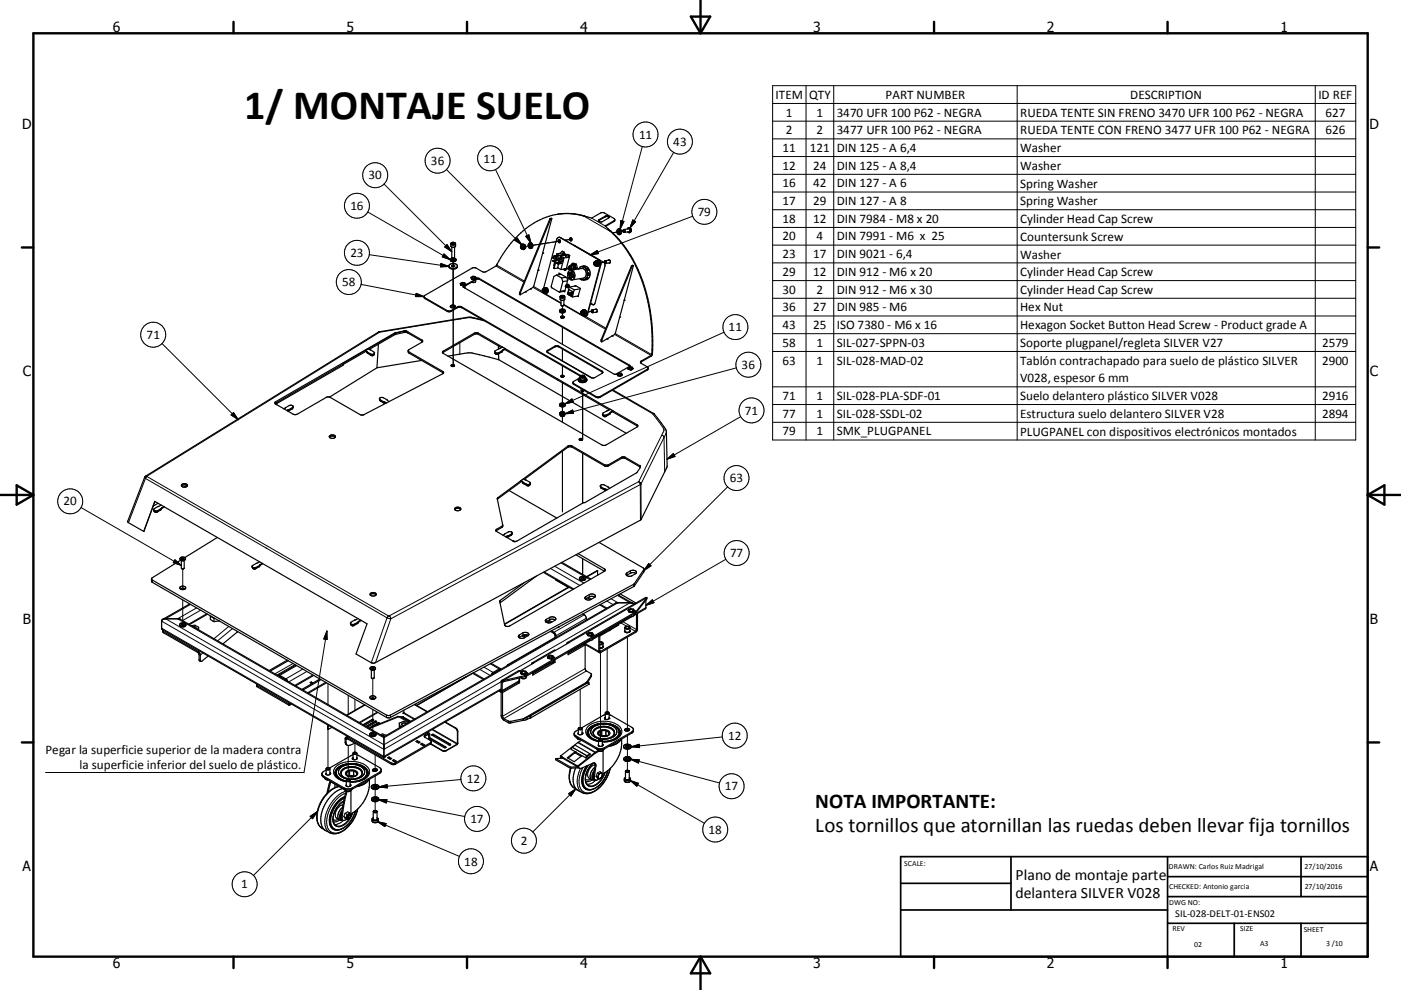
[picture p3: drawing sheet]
<svg xmlns="http://www.w3.org/2000/svg" width="420mm" height="297mm" viewBox="0 0 420 297" stroke-linecap="round" stroke-linejoin="round" font-family="sans-serif">
<defs><g id="words">
<text font-size="12.6" x="73.2" y="35.6">1/ MONTAJE SUELO</text>
<g font-size="6.3">
<text x="244.4" y="242.4">NOTA IMPORTANTE:</text>
<text x="244.4" y="249.6">Los tornillos que atornillan las ruedas deben llevar fija tornillos</text>
</g>
<g font-size="4.7">
<text x="304.5" y="263.9">Plano de montaje parte</text>
<text x="304.5" y="269.3">delantera SILVER V028</text>
</g>
<g font-size="4.2">
<text x="33.9" y="9.6">6</text>
<text x="103.9" y="9.6">5</text>
<text x="173.9" y="9.6">4</text>
<text x="243.8" y="9.6">3</text>
<text x="313.9" y="9.6">2</text>
<text x="383.9" y="9.6">1</text>
<text x="6.7" y="38.7">D</text>
<text x="410.5" y="38.7">D</text>
<text x="6.9" y="112.9">C</text>
<text x="410.7" y="112.9">C</text>
<text x="6.9" y="187.1">B</text>
<text x="410.7" y="187.1">B</text>
<text x="6.8" y="261.4">A</text>
<text x="410.7" y="261.4">A</text>
<text x="33.9" y="290.4">6</text>
<text x="103.9" y="290.4">5</text>
<text x="173.9" y="290.4">4</text>
<text x="243.8" y="290.4">3</text>
<text x="313.9" y="290.4">2</text>
<text x="383.9" y="290.4">1</text>
</g>
<g font-size="3.9">
<text x="232.5" y="29.6">ITEM</text>
<text x="242.6" y="29.6">QTY</text>
<text x="265.5" y="29.6">PART NUMBER</text>
<text x="338.8" y="29.6">DESCRIPTION</text>
<text x="395.3" y="29.6">ID REF</text>
<text x="235.6" y="35">1</text>
<text x="244.8" y="35">1</text>
<text x="250.9" y="35">3470 UFR 100 P62 - NEGRA</text>
<text x="305.8" y="35">RUEDA TENTE SIN FRENO 3470 UFR 100 P62 - NEGRA</text>
<text x="397.4" y="35">627</text>
<text x="191.6" y="41.6">11</text>
<text x="235.6" y="40.3">2</text>
<text x="244.8" y="40.3">2</text>
<text x="250.9" y="40.3">3477 UFR 100 P62 - NEGRA</text>
<text x="305.8" y="40.3">RUEDA TENTE CON FRENO 3477 UFR 100 P62 - NEGRA</text>
<text x="397.4" y="40.3">626</text>
<text x="201.8" y="43.8">43</text>
<text x="234.6" y="45.6">11</text>
<text x="242.8" y="45.6">121</text>
<text x="250.9" y="45.6">DIN 125 - A 6,4</text>
<text x="305.8" y="45.6">Washer</text>
<text x="110.5" y="53.8">30</text>
<text x="129.2" y="49.4">36</text>
<text x="144.9" y="48.8">11</text>
<text x="234.6" y="50.9">12</text>
<text x="243.8" y="50.9">24</text>
<text x="250.9" y="50.9">DIN 125 - A 8,4</text>
<text x="305.8" y="51">Washer</text>
<text x="234.6" y="56.2">16</text>
<text x="243.8" y="56.2">42</text>
<text x="250.9" y="56.2">DIN 127 - A 6</text>
<text x="305.8" y="56.3">Spring Washer</text>
<text x="105.1" y="63">16</text>
<text x="209.2" y="64.9">79</text>
<text x="234.6" y="61.6">17</text>
<text x="243.8" y="61.6">29</text>
<text x="250.9" y="61.6">DIN 127 - A 8</text>
<text x="305.8" y="61.6">Spring Washer</text>
<text x="234.6" y="66.9">18</text>
<text x="243.8" y="66.9">12</text>
<text x="250.9" y="66.9">DIN 7984 - M8 x 20</text>
<text x="305.8" y="67">Cylinder Head Cap Screw</text>
<text x="105.1" y="77.1">23</text>
<text x="234.6" y="72.1">20</text>
<text x="234.6" y="77.5">23</text>
<text x="243.8" y="77.5">17</text>
<text x="244.8" y="72.1">4</text>
<text x="250.9" y="72.1">DIN 7991 - M6 x 25</text>
<text x="250.9" y="77.5">DIN 9021 - 6,4</text>
<text x="305.8" y="72.2">Countersunk Screw</text>
<text x="305.8" y="77.6">Washer</text>
<text x="234.6" y="82.8">29</text>
<text x="243.8" y="82.8">12</text>
<text x="250.9" y="82.8">DIN 912 - M6 x 20</text>
<text x="305.8" y="82.9">Cylinder Head Cap Screw</text>
<text x="102.6" y="85.9">58</text>
<text x="234.6" y="88.1">30</text>
<text x="244.8" y="88.1">2</text>
<text x="250.9" y="88.1">DIN 912 - M6 x 30</text>
<text x="305.8" y="88.2">Cylinder Head Cap Screw</text>
<text x="234.6" y="93.4">36</text>
<text x="243.8" y="93.4">27</text>
<text x="250.9" y="93.4">DIN 985 - M6</text>
<text x="305.8" y="93.4">Hex Nut</text>
<text x="43.9" y="101.7">71</text>
<text x="218.4" y="99.4">11</text>
<text x="234.6" y="98.7">43</text>
<text x="243.8" y="98.7">25</text>
<text x="250.9" y="98.7">ISO 7380 - M6 x 16</text>
<text x="305.8" y="98.8">Hexagon Socket Button Head Screw - Product grade A</text>
<text x="234.6" y="104.1">58</text>
<text x="244.8" y="104.1">1</text>
<text x="250.9" y="104.1">SIL-027-SPPN-03</text>
<text x="305.8" y="104.2">Soporte plugpanel/regleta SILVER V27</text>
<text x="396.4" y="104.1">2579</text>
<text x="222.3" y="110.7">36</text>
<text x="234.6" y="109.4">63</text>
<text x="244.8" y="109.4">1</text>
<text x="250.9" y="109.4">SIL-028-MAD-02</text>
<text x="305.8" y="109.5">Tablón contrachapado para suelo de plástico SILVER</text>
<text x="396.4" y="109.4">2900</text>
<text x="234.6" y="120">71</text>
<text x="244.8" y="120">1</text>
<text x="250.9" y="120">SIL-028-PLA-SDF-01</text>
<text x="305.8" y="114.7">V028, espesor 6 mm</text>
<text x="396.4" y="120">2916</text>
<text x="223.4" y="124.4">71</text>
<text x="234.6" y="125.3">77</text>
<text x="244.8" y="125.3">1</text>
<text x="250.9" y="125.3">SIL-028-SSDL-02</text>
<text x="305.8" y="120.1">Suelo delantero plástico SILVER V028</text>
<text x="305.8" y="125.4">Estructura suelo delantero SILVER V28</text>
<text x="396.4" y="125.3">2894</text>
<text x="234.6" y="130.6">79</text>
<text x="244.8" y="130.6">1</text>
<text x="250.9" y="130.6">SMK_PLUGPANEL</text>
<text x="305.8" y="130.7">PLUGPANEL con dispositivos electrónicos montados</text>
<text x="218.8" y="144.7">63</text>
<text x="19" y="151.6">20</text>
<text x="218.9" y="167.1">77</text>
<text x="218.3" y="222">12</text>
<text x="13.6" y="226.2">Pegar la superficie superior de la madera contra</text>
<text x="23.8" y="230.7">la superficie inferior del suelo de plástico.</text>
<text x="140" y="234.8">12</text>
<text x="217.3" y="237.2">17</text>
<text x="141.1" y="246.9">17</text>
<text x="212.4" y="250.1">18</text>
<text x="156.1" y="253.5">2</text>
<text x="139.2" y="259.7">18</text>
<text x="72.3" y="266.5">1</text>
</g>
<text font-size="3.1" x="352.3" y="275.3">SIL-028-DELT-01-ENS02</text>
<g font-size="2.4">
<text x="271.1" y="259.7">SCALE:</text>
<text x="350.4" y="260.8">DRAWN: Carlos Ruiz Madrigal</text>
<text x="391.1" y="260.6">27/10/2016</text>
<text x="350.5" y="266.8">CHECKED: Antonio garcia</text>
<text x="391.2" y="266.7">27/10/2016</text>
<text x="350.5" y="271.4">DWG NO:</text>
<text x="351.5" y="279.3">REV</text>
<text x="371.9" y="279.4">SIZE</text>
<text x="390.9" y="279.6">SHEET</text>
<text x="358.1" y="284.1">02</text>
<text x="377.8" y="283.9">A3</text>
<text x="397.6" y="283.8">3 /10</text>
</g>
</g></defs>
<g fill="none" stroke="#000" stroke-width=".3">
<path d="M231.6 25.7h174.9v106.3h-174.9zM231.6 31h174.9M231.6 36.3h174.9M241.7 25.7v106.3M250 25.7v106.3M305 25.7v106.3M394.3 25.7v106.3M115.1 55.2l20.3 20.3M133.8 50.9l22.7 22.6M148.6 50.9l10.6 22M192.6 43.9l-6.7 24.8M202 45.7l-13.1 22.7"/>
<path d="M231.6 41.7h174.9M231.6 47h174.9M231.6 52.3h174.9M231.6 57.6h174.9M110.3 63.6l24.7 14.3M110.7 76.4l23.9 3.5M132.2 79.1l2.4 .8-2.5 .2zM133.1 76.2l1.9 1.7-2.4-.8zM134 73.4l1.4 2.1-2.1-1.4zM135.1 73.2a.84 .84 0 0 0 1.5 0M135.3 72.9a.55 .55 0 0 1 .7-.2 .55 .55 0 0 1 .3 .6l-.8 .1-.2-.2zM135.9 77.5v.6"/>
<path d="M135.9 78.5v1.6M148.7 79.8l8.4 4.8M148.9 79.5l8.3 4.8M154.3 72.1l.7-.7 1.5 2.1zM157.6 70.9l1-.4 .6 2.4zM159 73.7h.3l-1.7 .2M164.8 65.8l.2 .1M164.9 65.7l.2 .1M165.9 77.2l-.1 .2M166.9 77l.1 .1M167.1 76.7l.2 .1M167.2 72.4l.8-.1-8.2 1.3"/>
<path d="M167.6 78.2v.2M168 78.3v.2M168.1 71.3h-.1M168.5 75.5l.5 .2M170.1 76.4l.5 .3M170.9 71.8l-1.5 .3M171.4 71.8h-.4M175.1 64.8l7.9 4.6M176.9 76.5l2.2-1.4 .3 1zM177.4 65.4l4 2.4M179.6 65.9v.2M179.6 77.9l-.1 .1"/>
<path d="M180.1 79.4l-.1 .1M181.4 64.8v.3M181.5 78.6l-1.3 .2M184.1 66.2v.3M185.9 69.5l-2.2 .3 1.9-.3M186.1 66.2l1 .3-1.2 2.2zM187 69.3l-.6 .1M188.4 68.7l.4 .1M188.5 68.6l.3 .2M188.5 68.3a.79 .79 0 0 1 .7 .7 .79 .79 0 0 1-.4 .8M188.7 69.4l-.1 .1M188.7 69.5h-.2"/>
<path d="M188.8 68.8v.6M188.8 69.4l-.1 .1M189.3 79.9l.2 .1M189.3 79.8l.3 .1M189.7 66l.9 .5-1.7 1.9zM207.7 64.9l-30.8 11.6M231.6 73.5h174.9M231.6 62.9h174.9M231.6 68.2h174.9M231.6 78.9h174.9M108.3 85.3l18.8 3.7M113.4 99.6l.4 .1"/>
<path d="M113.7 99.5v.1M113.7 99.6l.1 .1M113.8 99.7l-69.7 43.2M118.5 99.9h.1M118.6 100v.3M121.1 99.3h.1M121.1 99.4v.4M124.8 88l2.3 1h-2.5zM127.4 89.3v.3M134 93.2v.2M135.3 93.2v.2M135.9 80.7v11.7"/>
<path d="M135.9 93v16.4M137.2 92.1v.2M137.9 95.6l.1 .1M138 95.7l2.8-.4 4.5 1M138 95.7l-24.2 4M138.4 92.1v.2M139 85.9v.2M142.2 100v.3M143 83.5v.2M143.4 100v.3M143.6 83.5v.2M155.7 87.9l.2 .1"/>
<path d="M155.8 87.8l.2 .1M159.8 86.2l8.4 4.8M160 85.9l2.6 1.5M166 80.3h.2M167.9 89.1a.82 .82 0 0 0 1.4 0M168.1 88.8h.1a.54 .54 0 0 1 .6-.2 .54 .54 0 0 1 .3 .6 .59 .59 0 0 1-.6 .2 .59 .59 0 0 1-.4-.6zM168.6 91.8v1.7M168.6 93.9v1.6M168.6 98.2v5.1M168.9 80.8l.5 .3M169.1 91.5l12.4 7.3M169.4 87.2l-1.4 .2"/>
<path d="M169.8 85.7l.2 .2-.1 .2M170.2 80.5h.1M170.3 80.6v.1M170.4 80.7h.1M170.6 80.1h-.1M170.6 80.2h.1M170.7 80.2h.1M175.5 94.9l6.2 3.6M176.2 94.2h-.1M177.5 93.4l-1.1 .2M177.8 91.3l-.2 .1M217.1 99.7l-47.7 21.5"/>
<path d="M231.6 89.5h174.9M231.6 84.2h174.9M231.6 94.8h174.9M48.6 103.1l22.8 22.8M110 105.6l1.1 .8M110.1 105.6l.2 .4M110.4 104.7l-.8 .4v.2M111.1 106.2v.2M111.1 106.4l.1 .2M112.2 106.2l-.4 .3-.7-.1M113.8 119.9l.2 .3M114 119.9v.3"/>
<path d="M118.4 100.1v.3M122.6 105.6v.3M126.5 102v.3M132.8 111.4v.4M132.9 105.3v.4M135.4 109.5v.3M135.9 109.7v.3M137.9 102.8v3.5M148.4 105.8l.4 .4 .7-.1M149.4 103.8v.9M149.4 106.2l.1 1.7M149.5 106.1l-.1 .2"/>
<path d="M149.5 105.8v.3M150.5 105.5l-1 .6M150.5 105.5l-.1 .2M150.5 105.2v.3M150.6 104.1l.8 .5v.2M150.7 105.2l-.2 .3M164.2 105.1v.2M166.3 103.9v.2M167.6 103.9v.2M168.6 104.7v3.6M168.6 109.8v3.4M168.6 114.8v6.8"/>
<path d="M172 115.1v.2M174 112.6v.2M174 113a.8 .8 0 0 0 .7 .5 .8 .8 0 0 0 .7-.5M174.1 112.8a.54 .54 0 0 1 .7-.2 .54 .54 0 0 1 .3 .6 .56 .56 0 0 1-.6 .2 .56 .56 0 0 1-.4-.6zM174.7 117.4v14.4M178.7 119v.2M179.9 119v.2M180.2 102l.2 .1M180.5 111.3v.3M183.5 117.1l12.1 7 3.5 4.7-.7 1.8M184.3 100.3l10.9 6.3v.3M184.4 100.1l11.2 6.2"/>
<path d="M188.8 109.6v.2M192.2 108.3v.3M194.1 110.8v.2M220.8 110.4l-51.4 13.7M231.6 100.1h174.9M231.6 105.4h174.9M231.6 116.1h174.9M69.3 124.5l.7-.7 1.4 2.1zM83 120.7v.4M86.6 123.1l-.4 .1M86.6 123.1l-.1 .2M86.7 122.8l-.1 .3"/>
<path d="M87.7 122.5l-1.1 .6M87.7 122.5l-.2 .2M87.7 122.3v.2M87.8 122.3l-.1 .2M114 120.2l1 .6M114 120.2l.1 .2M115 120.5v.3M115 120.8l.4 .1M115 120.8l.1 .2M168.6 122.1v2M168.6 125v1.7M168.6 135.4v18.2"/>
<path d="M169.4 121.2l2.1-1.5 .4 .9zM169.4 124.1l2.3-1.1 .2 1zM170.2 133.9v.3M171.5 133.8v.3M174.7 136v15M180.7 124.5l.4 .3 .7-.1M181.2 139.4v.4M181.8 124.7l-.1 .2M181.9 124.5l-.1 .2M182.4 139.4v.4M182.8 124.1l-1 .6M182.8 124.1l-.1 .2"/>
<path d="M182.9 123.9l-.1 .2M183 122.8l.8 .4-.1 .3M183 123.9l-.2 .2M186.3 137.2v.3M187.5 137.2v.3M191 127.4v.4M195.8 124l.3 .2M198.4 130.6l-6.9 13.9M198.4 130.6l.5 .2 .2 .4M199.1 131.2l-6.9 14M199.1 131.2l.2 10.4M199.8 129.5l-.7 1.7"/>
<path d="M200 137.8l1.9-1.7 .5 .8zM222.1 125l-22.1 12.8M231.6 121.4h174.9M231.6 126.7h174.9M24.3 152.3l30.1 17.3M43.4 143.2l.2 .3M43.6 143.5l72.4 41.9M43.6 143.5l-5.1 13.3M43.7 142.8l.4 .1M44 143l72.5 41.8M44 143l-.4 .5M44.1 142.9l-.1 .1"/>
<path d="M46.1 153.2a.82 .82 0 0 0 1.1 .2M47.2 153.4l-.1 .2M47.3 153.2l-.1 .2M48.3 152.8l-1.1 .6M48.3 152.8l-.2 .2M48.3 152.6v.2M48.4 152.6l-.1 .2M148.9 158.8v.3M149.3 149.3l-.1 .4M150.5 157.9v.3M156.7 144.7l.1 .2M156.8 144.7v.2"/>
<path d="M156.8 144.9l1.1 .6M156.8 144.9l.2 .2M156.9 143.7l-.7 .5v.2M157.8 145.2l.1 .3M157.9 145.5l.1 .2M159 145.2a.8 .8 0 0 1-1.1 .3M180 146.1l1.3 .8M180.2 146.1l.2 .5M181.3 146.7v.2M181.3 146.9l.5 .1M181.3 146.9l.1 .2M191.5 144.5l-74.8 40.3"/>
<path d="M191.5 144.5l.5 .3 .2 .4M191.5 144.5l.5 .9M192 145.4v10.6M192 145.4l-74.8 40.2M192.2 145.2v10.6M192.2 145.2l-.2 .2M218.2 146.1l-25.1 25.1M45.7 174v.7M52.5 168l1.9 1.6-2.5-.8zM54.8 170.7v6.2M54.8 180v7.6M75.6 170.2l.3 .3 .8-.1"/>
<path d="M76.7 170.4l-.1 .2M76.8 170.2l-.1 .2M77.8 169.9l-.2 .2M77.8 169.9l-1.1 .5M77.8 169.6v.3M77.9 169.6l-.1 .3M79.8 164.4v.1M152.3 161l-.4 .1M152.3 161l-.1 .2M152.4 160.8l-.1 .2M153.3 160.4l-1 .6M153.3 160.4l-.1 .2"/>
<path d="M153.4 160.2l-.1 .2M153.5 160.2l-.2 .2M163.2 171.6l8.8 5.1M165 170.5l8.9 5.1M166.3 169.9l8.7 5M166.9 174.1v.1M168.2 168.9l8.7 5M170.2 175.9h-.1M170.6 176.1l-.3 .2M174.7 167.6v5M175.7 179v.7M176.4 179.2l.9 .6"/>
<path d="M176.7 178.4v.7M181.2 170.7v.7M183.2 179.6l2.1 1.2-70.2 40.5-61.8-35.7 5.6-3.2M185.1 178.6l3.8 2.2-73.8 42.6-65.5-37.8 7.5-4.3M188 171.8v.8M189 171.3v.7M190 175.3v.7M190.2 175.1v.7M193 170.9v.7M193.9 179.3l-23.3 13.5M194.5 169.1l.7 .7-2.1 1.4zM217.6 167.8l-24 13.8"/>
<path d="M48.4 186.3l66.7 38.5 35.2-20.3 .3 .2 .3-.2M48.4 188.5l66.7 38.4 35.2-20.3M49 189.5v.3M59.7 197.9l.3 .2M59.7 195.3l-.3 .2M60.2 183.1l-5.5 3.1M60.8 195.9l-.8 .7M62 184.1l-5.4 3.2M63.9 186.3l.7 .1M68.6 187.9l-4.5 3.7M69.7 188.6l-4.5 3.7M87.8 199.1l-5.4 3.1"/>
<path d="M88.4 199.4l-5.4 3.1M88.9 199.7l-5 2.9M98 189.3l-6.9 42.5h-77.4M98 189.3l.1 2.6-1-.2zM105.1 187.3a.85 .85 0 0 0 1.2 .2M106.3 187.5l-.2 .2M106.3 187.2v.3M107.2 186.9l-.9 .6M107.2 186.9l-.1 .2M107.3 186.6l-.1 .3M107.5 186.7l-.3 .2M116 185.4l-4.7 13.4"/>
<path d="M116 185.4l1.2 .2M116.5 184.8l-.5 .6M116.7 184.8h-.2M116.7 184.8l.5 .8M117.2 185.6l-4.6 13.2M147 199.1l2.6 1.6M150 180.1v.7M152.3 199.4l.2 .1M155.7 190.5v.7M156.7 189.9v.7M156.9 190.7v.1M163.8 185.8v.7"/>
<path d="M164.8 199l-5.1 2.9M164.8 185.2v.7M166.2 198.1l-.3 .2M166.5 195.2l-6.5 3.7M167.5 188.1h.1M175.2 184.4l-9.1 5.3v.4M175.5 193.1l4 2.3 .3-.2 .3 .2v.4M175.8 185.5l-9.1 5.2-.3-.1M176.6 192.1l-6.3 3.7M180 195.8v26.2M180 181.3l2 1.1M181.9 180.3l1.9 1.1"/>
<path d="M182 194.6v19.3M186.2 186.9l1.7 1M186.8 186.5l4 2.4 .3-.2M188.1 191.1v28.3M188.9 188.5l1.6 .9v.3M189 185l-11.3 6.5M190.4 183.7v.3M190.7 183.4v.4M193.6 182.3l-3.6 2.1M193.6 181.6l2-1.7 .5 .9zM77 205.6v.4M83.9 203h-.1"/>
<path d="M85.7 204h.1M86.5 211.1v.4M86.9 211.1v.4M90.8 200.7l-5.1 3M92 201.5l-5.4 3.1M93.8 202.5l-5.4 3.1M97.6 204.7l-5.4 3.1M98.2 218.1h.1M98.2 218.6l.1 .1M98.3 205.1v6.3M98.3 217.5v.3M98.3 218.8v11.8"/>
<path d="M98.4 217.7l.1 .1M104.4 208.6v5.7M106.4 209.8v3.3M111.5 215.9v.1M111.8 203.6v6.2M111.8 212.9v7.6M112.4 216.4v.1M112.5 216.5v.3M112.5 217.5v.2M113.1 213.6l-5.4 3.1M113.3 216.9v.1M113.3 213.8l-5.4 3.1"/>
<path d="M115.9 214.5v.7M117.1 214.5v.7M119.7 217.9l.1 .3M120.9 215.1v.1M121 214l3.2 1.8M121.1 213.8l3.3 1.9M122.5 216.7l-3-1.7-8.7 3.6M127.9 219.8l.6 .8 .3-.2M129.5 218.9l7.5 4.5M129.7 218.8l7.5 4.2M136.6 218.4l-.1 .1M137.2 219.5h-.1"/>
<path d="M141.9 201.8l3.3 1.9M143.8 200.8l3.2 1.8M145.1 200.2l2.7 1.5M147.8 202.1h.1M149.6 201l.1 .1M152.4 216.3v.5M153.1 216.4v.5M155.6 204.2l-5 3-.3-.2-.4 .2v.3M155.9 201.3l-5 2.9M157.4 202.7v.3M157.9 202.5v.4M158.7 214.9l.3 .5"/>
<path d="M159.1 214.7l.2 .5M174 206.8v11.7M175.4 200.6l-24.7 14.3-.4-.2M175.5 205.1l-17.6 10.1M175.8 201.3l-24.7 14.3v.5M175.9 204.6l-19.1 11.1M176.2 204.8l.3 .5M176.4 219.9a2.91 2.91 0 0 0 2.6 2.4M176.5 219.4a1.91 1.91 0 0 0 .9 2.3M177.1 219.6l.3 .8 .8 .7M177.1 219.6l.1 .3M177.3 202.5v.5"/>
<path d="M177.4 218.2a1.91 1.91 0 0 0-1 2.7M177.5 218.5l-.2 .3M177.5 218.6l-.4 1M177.8 219.8a3.4 3.4 0 0 1 4.3-1.7 2.49 2.49 0 0 1 2.2 1.7M177.8 217.7a2.76 2.76 0 0 0-1.8 2.1M178 218.1l-.5 .5M178.7 217.3l-.9 .3M178.7 217.7l-.7 .4M178.7 217.3l-.9 .4M179.4 219.5a2.42 2.42 0 0 1 3.4 .3 1.79 1.79 0 0 1-2.5 1.1 .98 .98 0 0 1-.9-1.4zM179.5 219.6v.8M179.5 217.4l-.8 .3"/>
<path d="M179.7 217.1l-1 .2M180.2 217l-.5 .1M180.4 219.1v1.8M180.5 219.1v1.7M180.5 217.3l-1 .1M180.5 217.3h1.4M181 217.3h-.5M181.3 217l-1.6 .1M181.3 217l1.1 .1M181.4 215.2v.4M181.4 217.3h.5M181.6 219.1v1.7"/>
<path d="M181.7 219.1v1.8M181.9 217.3l.9 .2M182.4 217.1l1 .2M182.5 219.6v.8M182.8 217.5l.8 .3M183.4 217.3l.8 .4M183.4 217.3l.8 .3M183.6 217.8l.9 .7M184.2 217.7l.8 .4M184.2 217.6l.8 .5M184.5 218.5l.3 .5M184.5 218.5l.4 .5"/>
<path d="M184.7 218.2a1.97 1.97 0 0 1 .9 2.7M184.8 219l.1 .8M184.9 219v.8M184.9 219.8l-.4 .8-.6 .5M185 218.1l.7 .8 .3 .9M185.6 219.4a1.95 1.95 0 0 1-1 2.3M185.6 219.9a3 3 0 0 1-2.6 2.4M187.5 218.7v.4M187.6 218.6v.4M189.4 219.6v.3M97 232.8v.4M97.4 233.4l.3 .4 .6 .1"/>
<path d="M100.8 232a2.96 2.96 0 0 0 2.6 2.4M100.9 231.5a1.89 1.89 0 0 0 .9 2.3M100.9 230.7l-.5 1.2M101.6 232.2l.2 .3M101.7 236a10 10 0 0 0-6.4 10.8l.3 .8 .8 .8M101.7 232.2l.3 .6 1 .6M101.7 230.2a2 2 0 0 0-.9 2.7M101.8 230l-.9 .7M101.8 229.9l-.9 .8M101.9 230.6l-.2 .3M101.9 230.6l-.4 .8 .2 .8M102.2 231.9a3.1 3.1 0 0 1 3.9-1.8 2.51 2.51 0 0 1 2.5 1.8"/>
<path d="M102.2 229.7l-.4 .3M102.3 233l.7 .4M102.6 232.8a1.55 1.55 0 0 1 1.4-2.4 3.7 3.7 0 0 1 4.5 1.4l-.3 1M103 233.4l.8 .3M103.1 229.4l-.9 .3M103.2 236.4v.4M103.2 239.5a7.8 7.8 0 0 0-3.8 8.2 2.38 2.38 0 0 0 3.8 .5 8.7 8.7 0 0 0 3.3-4.9M103.3 239.3a7.9 7.9 0 0 0-4.1 8.4l.9 1M103.5 236.9a1.06 1.06 0 0 0 1.8 0M103.5 222.7l.2 .2M103.5 229.6l-1.6 1M103.6 229.2l-1.4 .6"/>
<path d="M103.6 238a9.6 9.6 0 0 0-5.4 10.1 2.7 2.7 0 0 0 4.3 1.3 10.3 10.3 0 0 0 4.7-6.6M103.7 231.6a2.24 2.24 0 0 1 3.6 .5 2.19 2.19 0 0 1-3.7 0zM103.8 237.3a10.1 10.1 0 0 0-6.3 10.7l.6 1.1 .9 .8M103.8 233.7l1.4 .1M103.8 233.7l1.4 .2M103.8 234.6a3.8 3.8 0 0 1-3.8-3.3 5.1 5.1 0 0 1 5.3-2.9 5.3 5.3 0 0 1 5.5 2.8 3.3 3.3 0 0 1-3.1 3.2l-2.7 .3M103.9 231.7v.8M103.9 229.5l-1.2 .4-.8 .7M104.1 229.1l-.5 .1M104.2 221.6l-.5 .2M104.4 223.7v10.4M104.5 221.1l-.4 .2"/>
<path d="M104.6 229.1l-1 .2M104.6 229.1h1.6M104.7 231.2v1.7M104.8 231.2v1.7M104.9 229.3l-1 .2M105.3 229.3h-.4M105.6 236.4v.4M105.8 227.3v.3M105.8 229.3h-.9M105.8 229.3l1.8 .4M106 231.2v1.7M106.1 231.2v1.7"/>
<path d="M106.2 229.1l1 .2M106.4 223v2.9M106.7 229.1l.5 .1M106.9 231.7v.8M107.2 229.2l1.4 .6M107.6 229.7l.4 .2M107.7 229.4l.9 .3M107.9 233.3l-1.3 .4-1.4 .1M108 229.9l.6 .4M108 229.9l.7 .4M108.6 232.9l-.7 .4M108.6 229.7l1.1 .7"/>
<path d="M108.6 230.3a1.52 1.52 0 0 1 0 2.6M109.1 230.2a2.01 2.01 0 0 1 .9 2.7M109.1 230.8l.2 .6M109.7 230.4l.4 .6M109.9 231.5a1.89 1.89 0 0 1-.9 2.3M110 232a2.98 2.98 0 0 1-2.6 2.4M110.1 231l.3 .9M110.5 234a4.7 4.7 0 0 1-3.7 2.1M111.9 230.8v.4M112 230.7v.4M112.5 226.5v4.9M112.5 232.8v3.6"/>
<path d="M112.5 236.8v3.2M113.4 239.9l25.9 5.1M113.4 239.9h2.6l-.2 1zM113.6 236.1l2.4-.7 .1 1zM113.8 231.7v.3M117.3 228.9v.4M118.5 228.9v.4M127.4 220.5v.4M128.8 221.4l-.3 .2M129 222.8v.4M130 220.3v.2M132.6 225.1v.1"/>
<path d="M133.6 224.1v.1M133.8 225.1v.1M135 223.3v.1M138.2 233.9l-24.6 2.2M170.1 227.3v.1M170.5 238.1l2.1-1.4-1.4 2.1zM171.2 230.5a5.2 5.2 0 0 0 .9 5.8M172.3 225.9l1.9 1M172.4 225.5l2.1 1.2M172.4 225.7l2 1.1M172.6 236.7l-12.9 12.9M172.6 220.8v.3"/>
<path d="M173 221.3l.3 .4 .6 .2M173.2 222.8l5.2 3M173.4 222.7l5.1 3M174 230.6a6.3 6.3 0 0 0 0 6.8l.6 .4M174.8 230.3a6.4 6.4 0 0 0-.4 6.8 3.4 3.4 0 0 0 4.7-.4 10.7 10.7 0 0 0 3.8-6.1M176 226.7l-4.4-2.5 4.4 2.6M176.2 229.7a6.1 6.1 0 0 0-1 6.6l.6 .4M176.5 229.5a6 6 0 0 0-1 6.8 3 3 0 0 0 4.2-.8 8.5 8.5 0 0 0 2.5-4.3M177.1 233.8l-.9 .2-.7-.2M177.5 234l-1.1 .5h-.8M177.7 229a5.6 5.6 0 0 0-1.8 6.4 2.48 2.48 0 0 0 3.8-.7l.9-1.1 .9-1.9M177.9 233.1l.3 .2"/>
<path d="M178.2 220.7a1.41 1.41 0 0 1 1-2.2 4.1 4.1 0 0 1 4.8 1l.1 .7-.2 .5M178.2 221.1l1.7 .6M178.4 229.4a2.97 2.97 0 0 0-1.9 4l.1 .1M178.4 229.7l.3 .1M178.6 234.1a3.2 3.2 0 0 1-2.6 1.2M178.8 224.3v.4M179.1 224.8a1.06 1.06 0 0 0 1.8 0M179.4 222.5a3.7 3.7 0 0 1-3.8-3.3 4.4 4.4 0 0 1 4.2-2.8 6.4 6.4 0 0 1 6.5 2.4 2.82 2.82 0 0 1-2.5 3.4l-1.5 .3-1.7 .1M179.8 231.5l-.7 .4-.4 1 .4 .5M179.9 221.7l1.4 .1M181.2 224.3v.4M181.2 231.9a5.2 5.2 0 0 1-4.3 3.9l-.6-.2"/>
<path d="M182.7 221.5l-1.4 .3M182.7 221.6l-1.4 .2M183.5 221.2l-.8 .3M183.5 221.3l-.8 .3M183.9 221.1l-.4 .1M184.4 220.6l-.5 .5M186.2 221.9a5 5 0 0 1-3.8 2.1M187.2 234.2a1.06 1.06 0 0 0 1.8 0M187.5 233.6l.3 .3M187.6 233.8l.1 .1M187.8 233.9h.6M188.1 220.7v3.6"/>
<path d="M188.1 224.8v3.1M188.1 228.5v2.8M188.6 233.8l-.2 .1M188.7 233.6l-.1 .2M189 234.2l22.2 12.8M189 234.2l2.4 .8-.5 .9zM189.1 227.8l26.6 7.1M189.1 227.8l2.6 .1-.3 1zM189.2 224.1l2.4-.8 .2 1zM216.6 221.1l-27.4 3M93 244.9l2.1-1.4-1.4 2.1zM95.1 243.5l-19.1 19.1"/>
<path d="M101.5 245.8l-.9 .3-.8-.2M101.8 246l-.8 .5h-1.1M102.3 245.2l.2 .1M102.8 241.8l.2 .1M102.8 241.5a2.95 2.95 0 0 0-2 3.9l.2 .1M102.9 246.2a3.5 3.5 0 0 1-2.6 1.1M103 240.4h.1M103 240.3a6 6 0 0 0-2.8 7 2.01 2.01 0 0 0 3 .2 7.1 7.1 0 0 0 2.6-3.6M104.2 243.6l-.7 .4-.4 1 .4 .5M104.3 244.4a.51 .51 0 0 1 .7-.2 .51 .51 0 0 1 .1 .8 .64 .64 0 0 1-.4 .7 .64 .64 0 0 1-.8-.3zM104.7 245.6a3.6 3.6 0 0 1-4 2.1M105.5 244l-.3 .8"/>
<path d="M111.5 246.2a1.06 1.06 0 0 0 1.9 0M112 246l-.1-.3 .4 .4M112.2 246l.1 .1M112.3 246.1h.4M112.5 240.5v2.9M112.8 246l-.1 .1M112.9 246l.1-.3-.3 .4M113.3 246.5l24.5 10.4M113.3 246.5l2.5 .6-.4 .9z"/>
<circle cx="112.5" cy="52.6" r="3.8"/>
<circle cx="131.2" cy="48.2" r="3.7"/>
<circle cx="146.9" cy="47.5" r="3.8"/>
<circle cx="193.5" cy="40.4" r="3.7"/>
<circle cx="203.8" cy="42.5" r="3.7"/>
<circle cx="107" cy="75.9" r="3.8"/>
<circle cx="107" cy="61.7" r="3.7"/>
<circle cx="211.2" cy="63.6" r="3.7"/>
<circle cx="104.6" cy="84.6" r="3.7"/>
<circle cx="220.5" cy="98.1" r="3.8"/>
<circle cx="45.9" cy="100.4" r="3.8"/>
<circle cx="224.4" cy="109.4" r="3.7"/>
<circle cx="225.3" cy="123.1" r="3.7"/>
<circle cx="21" cy="150.4" r="3.8"/>
<circle cx="220.8" cy="143.4" r="3.8"/>
<circle cx="220.9" cy="165.9" r="3.8"/>
<circle cx="141.9" cy="233.5" r="3.8"/>
<circle cx="219.3" cy="235.9" r="3.7"/>
<circle cx="220.3" cy="220.7" r="3.7"/>
<circle cx="141.2" cy="258.4" r="3.8"/>
<circle cx="143" cy="245.7" r="3.8"/>
<circle cx="157.1" cy="252.2" r="3.8"/>
<circle cx="214.4" cy="248.9" r="3.8"/>
<circle cx="73.3" cy="265.3" r="3.8"/>
</g>
<g fill="none" stroke="#000" stroke-width=".36">
<path d="M134.7 79.4a1.47 1.47 0 0 1 2.4 .6 1.48 1.48 0 0 1-2.5 0zM135 77.9a.87 .87 0 0 0 .9 .6 .87 .87 0 0 0 .8-.6M135.3 72.9l.6-.2 .5 .1 .2 1a.84 .84 0 0 1-1.5 0zM135.3 77.5a.42 .42 0 0 0-.2 .5 .42 .42 0 0 0 .5 .3h.6l.5-.4M135.3 77.5l.2 .3M135.4 79.7a.38 .38 0 0 1 .5-.2 .38 .38 0 0 1 .2 .5h-.4zM135.4 77.4l.3 .2M135.4 77.4v.1M135.4 74.1v3.1l.7 .2M135.4 79.9l.4-.2 .5 .2M135.5 77.7l-.1 .3M135.5 77.8l.1 .1"/>
<path d="M135.5 77.8l-.1 .2M135.6 77.9l.7 .1M135.6 77.4h.1M135.6 77.4h-.2M135.6 77.4h.5M135.7 72.9h.4M135.7 72.9l-.3 .2 .7 .2 .2-.2-.2-.2M135.7 72.9v.3M135.7 73.2l-.1 .1M135.7 77.6l.6 .1a.43 .43 0 0 1-.3 .5 .43 .43 0 0 1-.6-.2M135.7 77.6l-.1 .3M135.8 73.2l.1 .1"/>
<path d="M136.1 72.9v.4l-.4-.1M136.1 77.4l.6 .5M136.2 77.4h-.1M136.3 74.1v3.1l-.2 .2M137.1 79.8a1.52 1.52 0 0 1-2.5 .1M156.4 73.5a.57 .57 0 0 0-.4 .8 .57 .57 0 0 0 1 0l-.1-.5-.3-.3M156.4 73.5h.2M156.6 73.4a.65 .65 0 0 1 .6 .7 .65 .65 0 0 1-.6 .6l.3 .2M156.6 73.8a.3 .3 0 0 0-.3 .3 .3 .3 0 0 0 .5 .1v-.1M156.6 73.8l.2 .3M156.7 73.2l.5 .4M156.7 73.2l-.3 .3"/>
<path d="M156.7 73.2l.8 .3M156.8 74v.1M157.2 73.6l.1 .8M157.3 74.4l-.4 .5M157.5 73.5l.1 .8M157.5 73.5l-.3 .1M157.6 74.3l-.7 .6M157.6 74.3l-.3 .1M158.8 72.9a.8 .8 0 0 1 1 .9 .8 .8 0 0 1-1.2 .5 .72 .72 0 0 1-.3-1.1 .72 .72 0 0 1 1.2 .1l.1 .8-.4 .4M159 73.3a.45 .45 0 0 0-.4 .5 .45 .45 0 0 0 .5 .3M159 73.3a.52 .52 0 0 1 .1 .8M159 73.3a.51 .51 0 0 0 .1 .8"/>
<path d="M162.7 75.9l-1.4 5.2M164.8 65.8l-9 22-.1 .5 .2 .1M164.8 65.7v.1M165.4 65.6l-.4 .2-9 22.1-.1 .5M165.4 65.6l-.2-.1-.4 .2M165.4 65.6l-2.7 10.4M165.8 78.2v.1M165.8 78.3l.2 .2M165.8 78.1v.2M165.8 78.1l.3 .3M165.8 77.4h.1M165.8 77.1v.3"/>
<path d="M165.8 77.4l.8 .5-.6 2.4 .2 .3M165.8 77.1h.1M166 78.5h.2M166.1 78.4l-.1 .1M166.1 78.4h.1M166.1 76.9l.3 .2M166.2 76.7v.1M166.2 76.7l-.1 .2M166.2 76.8l-.1 .1M166.2 76.8l.2 .2M166.2 78.4v.1M166.3 78.5l-.1 1.2"/>
<path d="M166.3 77l-.5 .1M166.4 77.1h.2M166.4 77h.2M166.4 77v.1M166.5 77.8l-.1 .2M166.5 78.5h-.3M166.5 78.4h-.3M166.6 78l-.8 .1M166.6 77v.1M166.8 77.1h-.2M166.8 77.8l1.1 .5 1-.1M166.9 77l-.2 .7-.9-.6"/>
<path d="M166.9 77h-.3M166.9 76.2l-.1 .4M166.9 76.2l.8 .4M166.9 79l.3 .2M167 78.8l-.1 .2M167 78.9l-.1 .1M167 78.8v.1M167 78.9l.2 .1M167 78.8l.9-.1 .5 .2M167.2 79.2h.2M167.2 79l.2 .1M167.2 79v.2"/>
<path d="M167.3 76.7h-1.1M167.3 77.5v.1M167.3 77.6l.3 .2M167.3 77.4v.2M167.3 77.4l.3 .2M167.3 77.4l1-.1 .4 .2M167.4 79.1v.1M167.4 77.7l-.6 .1M167.5 79.2l-.3 1.1 1 .6M167.6 71.2l11.9 6.8 .5 1-4.1 15.6-.4 .3-.5-.1-5.9-3.4M167.6 71.2l-.4 .1-.3 .6-3.9 14.6M167.6 77.8h.2"/>
<path d="M167.6 77.6l.2 .1M167.6 77.6v.2M167.6 71.2l.5 .1 13.1 7.6 .2 .9-3 11.1-.5 .5-.9-.3M167.6 71.2h-.1M167.7 78.5l-.1 .2M167.7 78.5l-.9-.5-.6 2.6M167.7 71.9a.53 .53 0 0 0 .1 .9M167.7 78.5l1.1-.1-.6 2.5M167.8 77.7v.1M167.9 76l-1 .2M167.9 76l.5 .3M168.1 76.8l1 .6"/>
<path d="M168.1 76.8l-.1 .5M168.1 77.8l.8 .4M168.4 78.9l-1 .3M168.4 78.9l-1 .2M168.7 77.5l-.9 .3M168.7 77.5l-.9 .2M168.8 76l.6 .4M169 75.9l1 .6M169.1 77.4l-.2 .8M169.2 75.7l-.6-.3-.7 .6M169.2 75.7l-.8 .6M169.3 64.1l2.9 .1 2.9 .6"/>
<path d="M169.3 64.1a23.7 23.7 0 0 0-18 11.4l-2.5 4.2-3 1.8-1.1 .1-2.1-1.2h-.9l-14.3 8.2-.3 .4M169.3 64.1l-2.1 .2M169.3 64.1l3 .1 3 .6M169.7 76.3l-2.6 .4-.2 .3M169.8 76.6h.1M169.8 76.6l-1.7 .2M169.8 76.4l-2.6 .4-.4 1M169.8 76.4v.2M170.1 77.2l-1 .2M170.1 76.4l-.5 .6 .5 .2M170.2 76.4l.6 .2M170.2 76.4h-.1"/>
<path d="M170.6 76.9h.2l-1.1 4-.3-.2M170.8 76.6l-.6 .6 .5-.1-.2-.1M170.8 76.6l-.7 .6M170.9 79.7l-.3 .3M170.9 79.7h.1M170.9 79.7l.5-.1a.59 .59 0 0 1 .5 .5 .59 .59 0 0 1-.3 .7h-.5M171 79.7a.62 .62 0 0 1 .4 .5 .62 .62 0 0 1-.3 .6M171.2 71.3a.55 .55 0 0 0 .1 .9M171.3 79.5l-.2 .2M171.4 79.5a.76 .76 0 0 1 .9 .6 .76 .76 0 0 1-.8 .9M171.4 79.4a.79 .79 0 0 1 .7 .8 .79 .79 0 0 1-.6 .8M171.4 79.4l-.1 .1"/>
<path d="M171.6 79l.8 .3M171.6 79l-.3 .5M171.6 79l1.2 .3M171.6 79.3a.93 .93 0 0 1 .8 .7 .93 .93 0 0 1-.3 .9M171.6 79.3a.9 .9 0 0 1 .9 .6 .9 .9 0 0 1-.3 1M171.6 79.3l-.3 .2M172.1 73.6l.2 .1M172.4 79.3l.3 1.1M172.8 79.3l.3 1M172.8 79.3h-.4M174.4 79.9a2.17 2.17 0 0 1 2.3 1.1 2.17 2.17 0 0 1-.3 2.6l-1.4 .5M174.5 79.9v.2"/>
<path d="M174.5 79.9l-.6 .2-.4 .5M174.9 79.9l.5 .1h-.4M174.9 79.9v.1M174.9 79.9h-.4M175.1 64.8l2.3 .6 3.2-1.6 3.5 1.7 .2 .4M175.3 64.8l.4 .2M175.3 64.8h-.2M178.4 78.5a.62 .62 0 0 0-.4 .8 .62 .62 0 0 0 .8 .4M178.4 78.5h.1M178.5 78.5a.74 .74 0 0 1 .3 1.2M178.6 78.4a.67 .67 0 0 1 .5 .6 .67 .67 0 0 1-.3 .7M178.6 79.7l.3 .2"/>
<path d="M178.6 78.8a.29 .29 0 0 0-.3 .4 .29 .29 0 0 0 .5 .1M178.6 78.3l.6 .3M178.6 78.3l-.2 .2M178.6 78.3l.8 .2M178.7 78.8l.1 .2M178.7 78.2a.85 .85 0 0 1 1.1 .5 .85 .85 0 0 1-.5 1.1M178.7 79l-.1-.3a.38 .38 0 0 0-.5 .5 .38 .38 0 0 0 .7 .2v-.2M178.7 79l.1 .1M178.8 79.7h-.2M178.8 79v.3M179.1 78.2a.94 .94 0 0 1 .2 1.6M179.2 78.6l.1 .8"/>
<path d="M179.3 79.8l-.3 .1M179.3 79.4l-.4 .5M179.4 78.5l.1 .9M179.4 78.5l-.2 .1M179.5 66l1.9-1.2a.64 .64 0 0 1 .8-.1 .64 .64 0 0 1 .4 .6l-2 1.2a.65 .65 0 0 1-.7 .2 .65 .65 0 0 1-.4-.7zM179.5 79.4l-.6 .5M179.5 79.4h-.2M179.6 77.9l.5 .8v.7l-4 15-.7 .5M181.2 78.4l.1 .5M181.3 78.4v.4l.3 .2M181.3 78.3a.4 .4 0 0 1 .6 .2 .4 .4 0 0 1-.3 .5M181.3 78.3l-.1 .1"/>
<path d="M181.3 78.3a.3 .3 0 0 1 .4 .3 .3 .3 0 0 1-.3 .3M182.2 68.5l1 .9M182.2 68.5l.8 .9M182.6 65.3l-.3-.3h-.7l-2.2 1.3M182.7 78l-.3 .1M182.7 78h.1M182.7 78h-.1M182.7 78l-1.2 .2M182.8 78l.2 .4-.1 .4M182.8 78.9h.1M182.9 78.8l-1.3 .2M182.9 78.8l-.3 .1"/>
<path d="M183 69.4a41.2 41.2 0 0 1 12 25.2 59.5 59.5 0 0 1 .4 11.5M183.2 69.4h-.2M183.2 69.4a40.6 40.6 0 0 1 11.8 23.8 60.6 60.6 0 0 1 .6 12.9M184.3 65.9l-.2 .3-2.7 1.6 .8 .7M184.3 65.9l-.1 .5-2.6 1.5M185.4 68.7a.9 .9 0 0 1 .8 .7 .9 .9 0 0 1-.5 1M185.4 68.7a.86 .86 0 0 1 1 .7 .86 .86 0 0 1-.7 1M185.4 68.7a.9 .9 0 0 0-.5 .9 .9 .9 0 0 0 .8 .8M185.6 69.1a.5 .5 0 0 0 .1 .9M185.6 69.1a.44 .44 0 0 0-.4 .5 .44 .44 0 0 0 .5 .4M185.6 69.1l.3 .3-.2 .6M186.8 69.2v-.1a.26 .26 0 0 1 .4 0 .26 .26 0 0 1 0 .4 .26 .26 0 0 1-.4-.1"/>
<path d="M186.8 69.3a.35 .35 0 0 1 .4-.4 .35 .35 0 0 1 .2 .5l-.3 .3-.3-.3M186.8 69.2v.2M188.1 68.7a.64 .64 0 0 1 .9-.1 .64 .64 0 0 1 0 .9l-.2 .3M188.2 69.5l.6 .3M188.5 68.3a.77 .77 0 0 1 .8 .6 .77 .77 0 0 1-.5 .9M188.5 68.6l-1.5 .3M188.6 69.5l-1.4 .2M188.7 69.8h.1M189.3 79.8l-9.1 22.2 .2 .6M189.3 79.8h.1M189.9 79.7l-.4 .2-9.1 22.2v.5M189.9 79.7l-2.8 10.4"/>
<path d="M189.9 79.7l-.2-.1-.4 .2M122.2 99.5l4.3 2.5a.36 .36 0 0 1 .2 .3 .36 .36 0 0 1-.2 .4l-4 2.3-.1 .7 10.5 6.2M122.2 99.5l-1.1-.1-2.7 .7-15.5 8.9v.6l-20.1 11.6M122.2 99.9l-1.1-.1-2.7 .6-7.7 4.4M122.2 99.5l-.9-.3-3.1 .8-35.6 20.5a.36 .36 0 0 0-.2 .4 .36 .36 0 0 0 .2 .3l.4 .2M122.2 99.5v.4M122.2 99.9l4.5 2.6M127.1 89l.3 .6 6.8 3.9h.9l2.3-1.3h.8l35.8 20.7M127.1 89l.3 .3 6.8 3.9h.9l2.3-1.2 1 .1 35.7 20.6M135 92.1a.97 .97 0 0 1 1.5 0M135.1 91.8l.1-.1a.71 .71 0 0 1 .8-.2 .71 .71 0 0 1 .4 .7 .78 .78 0 0 1-.8 .2 .78 .78 0 0 1-.5-.6zM138 85.1v-.1a1.11 1.11 0 0 1 1.4-.1l.1 .4"/>
<path d="M138 85.1l.2 .4M138 85.1h.1M138.2 85.5l.1 .1M138.2 85.5h.1M138.2 85.6l.7 .1M138.3 85.6h.1M138.3 85.6h.6M138.3 85.6l.6 .1M138.3 85.1a.39 .39 0 0 1 .5-.2 .39 .39 0 0 1 .3 .5h-.6zM138.9 85.7h.1M138.9 85.6v.1M138.9 86.1l.1-.2 4-2.4h.6l45.2 26.1v.3"/>
<path d="M138.9 86.1l4.1-2.4h.6l45.2 26.2M138.9 86.1l45.3 26.2 .5-.1 4.1-2.3M139 85.6l-.1 .1M139 85.6h.1M139 85.6h-.1M139.4 85.8v.6M139.5 85.3l-.5 .3M139.5 85.3v.1M139.5 85.3h.1M141.2 83.3l.1-.1a1.06 1.06 0 0 1 1.3-.1l.2 .3M141.2 83.3l.2 .3M141.2 83.3h.1"/>
<path d="M141.4 83.6l.1 .1M141.4 83.6h.1M141.5 83.7l.7 .1M141.5 83.7h.1M141.5 83.7l.6 .1M141.6 83.3a.38 .38 0 0 1 .5-.3 .38 .38 0 0 1 .2 .5h-.6zM142.1 83.8h.1M142.3 83.8h-.2M142.3 83.7l-.2 .1M142.3 83.7v.1M142.6 84l-.2 .7-.9-.1M142.7 83.5l-.4 .2"/>
<path d="M142.7 83.5h.1M142.7 83.5l-.4 .3M142.8 83.4l-.1 .1M144.8 96l-3.4-.8h-1.3l-26.7 4.4-69.7 43.2-.3 .4-5.1 13.3 .2 .3 4.6 2.6M161.3 81l-1.5 5.2-3.9 2.2M163.2 86.4l.8 .3M163.2 86.4l-.3 .2a.64 .64 0 0 1 .8 .5 .64 .64 0 0 1-.6 .8l.3 .1M163.2 86.4l.5 .3M163.2 87.9l5 3M163.3 87.2h.1M163.3 87.2v-.1a.28 .28 0 0 0-.4-.2 .28 .28 0 0 0-.1 .5l.3 .2 .2-.2M163.3 87.2v.2"/>
<path d="M163.3 87.2a.37 .37 0 0 0-.5-.3 .37 .37 0 0 0 0 .6l.3 .1 .2-.3M163.3 87.2v.1M163.4 86.3a.87 .87 0 0 1 1 .7 .87 .87 0 0 1-.7 1M163.4 86.3a.91 .91 0 0 1 .8 .7 .91 .91 0 0 1-.5 1M163.4 86.3h-.1M163.5 88h.2M163.7 86.7l.2 .8M163.9 87.5l-.5 .5M164 86.7l.1 .8M164 86.7h-.3M164.1 87.5l-.7 .5M164.1 87.5h-.2"/>
<path d="M166.8 82.5l1.6 .9M166.8 82.5l-.7 .4-.8 2.9 .1 .5 2.4 1.3 .9-3.1M167.4 80.4l-1.2 .2M167.5 82.4l.1-.5 2.7 1.6-.5 2M167.7 82l-.1 .4M167.8 93.2a.92 .92 0 0 1 .9-.5 .92 .92 0 0 1 .7 .7M167.8 93.2a1.01 1.01 0 0 0 1.6 .2M167.8 93.2a.92 .92 0 0 0 .7 .7 .92 .92 0 0 0 1-.5M168 88.9l.5-.3 .7 .2 .1 .9a.82 .82 0 0 1-1.4 0zM168.1 95.3l.3-.2 .8 .2M168.1 95a.5 .5 0 0 1 .6-.2 .5 .5 0 0 1 .3 .6 .55 .55 0 0 1-.6 .1 .55 .55 0 0 1-.3-.5zM168.2 80.9l1-.2 .3 .5"/>
<path d="M168.2 90v1.6h.8M168.2 93.3l.3-.2 .6 .2M168.2 82.3l-1.4 .2M168.3 91.7h.6M168.3 88.8v.3M168.4 83.4l.3 1.1M168.7 88.8l.3 .2-.1 .2-.7-.1 .1-.3M168.7 88.8h-.4M168.7 89.1l.1 .1M168.7 88.8v.3M168.7 89.1l-.3 .1M168.9 80.8l.6 .4"/>
<path d="M169 93.3a.41 .41 0 0 0-.4-.4 .41 .41 0 0 0-.4 .5M169 93.3l-.8 .1M169.1 90l-.1 1.6M169.2 87.4l.1 .1M169.3 87.4l-1.6 .2M169.5 93.2v.2M169.5 85.9l.2 .2M169.5 85.9l.2 .1M169.5 80.7l.2 .1M169.5 85.8v.1M169.6 85.7l-.1 .1M169.6 85.7h.1"/>
<path d="M169.7 86.1l-.4 1.5-.3-.2M169.7 85.7l-.2 .1M169.7 85.7v.1M169.7 85.8v.2M169.7 83.2l-1.3 .2M169.7 85.7l.1 .4M169.8 85.6a.29 .29 0 0 1 .3 .3 .29 .29 0 0 1-.4 .2M169.8 85.6l-.2 .1M169.8 85.6a.33 .33 0 0 1 .4 .2 .33 .33 0 0 1-.3 .4h.2M169.8 80.6l-.5 .1 .2 .5M169.8 86.1h-.1M169.8 85.7l.2 .3-.3 .1"/>
<path d="M169.8 85.7h-.2M169.8 85.5v.1M169.9 85.4l-.1 .1M169.9 83.3l.3 .8M170 86.2l.3 .1M170.1 84.3l-1.4 .2M170.1 85.3h.2M170.1 85.3l-.2 .1M170.1 85.4l.3 .4M170.1 85.4h-.2M170.2 80.5l.1 .2M170.2 80.5h.1"/>
<path d="M170.2 80.5l.1 .1M170.2 80.5l.6-.1 .1 .2M170.2 86.2h-.1M170.3 85.3l.2 .2M170.3 85.4h-.4M170.3 85.4l.2 .4M170.3 85.4h-.2M170.3 80.7h.1M170.3 85.3l.3 .2M170.3 87.9l.3-1 1.2 .7-.2 1-.3-.2M170.3 87.9l.3 .1M170.4 85.8l-.2 .4"/>
<path d="M170.4 85.8h.1M170.4 86.3h-.1M170.4 86.2l-.1 .1M170.5 80.1h.1M170.5 85.8l-.3 .4M170.5 85.5l.1 .3M170.5 80l.1 .1M170.5 80.1l.1 .1M170.6 81.3a1.37 1.37 0 0 1 1.6 .4 1.37 1.37 0 0 1 0 1.7 1.09 1.09 0 0 1-1.3 .5 1.09 1.09 0 0 1-.7-1.3zM170.6 88.3h.1M170.6 80.1v.1M170.6 80l.5-.1 .1 .2"/>
<path d="M170.6 85.5v.3M170.6 80.2v.2M170.6 85.8v.2M170.6 86l-.2 .2M170.6 88.5l.5 .3v-.2M170.6 88v.3M170.6 80.2h.1M170.6 86l-.2 .3M170.7 88.3l-.1 .2M170.7 80.2h.1M170.7 86.1l1.4 .8M170.7 86.1l-.6 2.1 1.5 .9"/>
<path d="M170.7 80.7l.4 .1M170.7 81.8a.42 .42 0 0 0-.2 .5 .42 .42 0 0 0 .4 .3M170.7 81.8a.45 .45 0 0 1 .4 .4 .45 .45 0 0 1-.2 .4M170.8 81.8l-.2 .4 .3 .4M170.9 80.6h-.6M170.9 80.6l-.5 .1M171.1 81.1l3.3-.6a1.52 1.52 0 0 1 1.4 1.3 1.52 1.52 0 0 1-.9 1.6l-3.4 .6M171.1 82.8l-.1 .5 .3 .3M171.1 88.6h.2M171.2 80.1l-.6 .1M171.2 80.1l-.5 .1M171.2 80.8l.3 .2"/>
<path d="M171.3 88.4l-.2 .2M171.3 80.9l.2 .1M171.4 87.7l.2 .2M171.4 87.7l-1.1 .2M171.4 87.4v.3M171.5 81.4l-.2 .4 .3 .4M171.5 81.5l.3 .3-.1 .4M171.5 81.5a.39 .39 0 0 0-.4 .4 .39 .39 0 0 0 .6 .3M171.5 88.1l.1 .1M171.5 88.1l-.9 .2M171.6 88.3l-.3 .1M171.6 88.3l-1 .2"/>
<path d="M171.6 87.9l-.1 .2M171.6 87.9l-1 .1M171.6 88.2v.1M171.6 88.2l-.9 .1M171.8 82.4l-.1 .4 .2 .4M172.1 86.9l-.5 2.2M172.4 85.8l.1-.1 1.5 .8-.7 2.5-.2-.1M172.6 85.7v.1M172.7 85.8l-2 .3M172.7 80.4l-.3 .5M173.1 80.3l-.3 .5M173.1 80.3l-.4 .1"/>
<path d="M173.2 88.8l.1 .1M173.4 88.8l-1.8 .3M173.5 80.6l-.1 .1M173.7 80.5l-.2 .1M173.8 83.6l.5 .4M173.9 86.7l-1.8 .2M174.4 93.2a.64 .64 0 0 1 .8 .5 .64 .64 0 0 1-.4 .8M174.4 93.2a.62 .62 0 0 0-.3 .8 .62 .62 0 0 0 .7 .4M174.6 93.2a.74 .74 0 0 1 .2 1.2M174.6 83.9l-.3 .1M174.6 93.2h-.2M174.7 93l.5 .4"/>
<path d="M174.7 93l-.3 .2M174.7 93l.8 .3M174.8 83.9h.1M174.8 93.8a.3 .3 0 0 0-.5-.1 .3 .3 0 0 0 .2 .5l.3-.1M174.8 93.8v.1M174.8 93.8v.3M174.8 94.5h-.2l.3 .1M174.9 80h.2M174.9 80l-.4 .1M174.9 92.9a.86 .86 0 0 1 1 .8 .86 .86 0 0 1-.7 .9M174.9 92.9l-.1 .1M175 92.9a.9 .9 0 0 1 .7 .8 .9 .9 0 0 1-.5 .9"/>
<path d="M175 80l-.5 .1M175 80l.6 .5M175 94.6h.2M175.2 93.4l.2 .8M175.4 94.2l-.5 .4M175.4 83.7l.1 .2M175.5 93.3l.1 .8M175.5 83.9l-.7 .2-.5-.3v.2M175.5 93.3l-.3 .1M175.6 80.6l.4 .5M175.6 94.1l-.7 .5M175.6 94.1l-.2 .1"/>
<path d="M175.6 80.5v.1M175.8 83.6l-.4 .1M175.8 83.6l.1 .2M175.9 83.4l-.5 .3M175.9 83.8l-.4 .1M175.9 83.4h.4l-.4 .4M176 80.5l.3 .6M176 80.5l-.4 .1M176 81.1l.2 .9M176 80.4l.4 .6-.4 .1M176 80.4v.1M176 80.4l-.4 .1"/>
<path d="M176.1 82.6l.1 .1M176.1 83.4l-.3 .2M176.2 82.7l-.3 .7M176.2 82l-.1 .6M176.2 82l.4-.1v.7M176.5 82.6h-.4M176.5 82.6h.1M176.5 81.9v.7M176.6 82.6l-.4 .1M177.1 90.9l.9 .5M177.6 93l-.3 .2 .1 .5a.28 .28 0 0 0 .4-.2 .28 .28 0 0 0-.2-.3 .28 .28 0 0 0-.3 .1M177.6 93a.38 .38 0 0 1 .4 .5 .38 .38 0 0 1-.7 0v-.1"/>
<path d="M178.7 92.8h-.2M178.7 92.8a.45 .45 0 0 1 .4 .5 .45 .45 0 0 1-.5 .4M178.7 92.8h.1M178.8 92.8l-1.3 .2M178.8 93.6l.1 .1M178.9 93.6l-1.2 .2M185.8 95.2h.1M187.1 90h.1M187.2 90l-2.7 9.9-.3 .5-.7 .4M102.9 109.2l-19.9 11.5-.3 .4 .3 .3M109.6 105.1l.3 .2M109.6 105.3l.4 .2"/>
<path d="M109.7 105.4l-6.8 4M109.9 105.3l.3 .6 1.4 .8a.7 .7 0 0 0 .7-.8M109.9 105.3l1.5 1h.6l.3-.4M110.4 104.7l1.7 .9 .2 .3M113 110.3l-14.2 8.8M113.4 103.3l-.4 7M113.7 119.7l.4 .6 1.5 .7M113.8 119.7l1.6 .9M113.8 119.7a.73 .73 0 0 1 1.2-.4l1.7 1.2M122.4 105.3l10.4 6.1a.37 .37 0 0 1 .2 .4 .37 .37 0 0 1-.3 .3l-23.8 12.4-.9-.1-9.4-5.3-.8 .1-9 5.2-.9-.1-4.9-2.9M126.4 108.1l-13.4 2.2M132.7 105.5l9.5-5.5 1.1-.1 47.7 27.5 .2 .5-9.5 5.6-1.1 .1-47.8-27.7z"/>
<path d="M134.3 106.8l3.6-.5a9.1 9.1 0 0 1 5.9 .1l5.7 1.5M135.3 109.8a.42 .42 0 0 1 .5-.4 .42 .42 0 0 1 .4 .4M135.3 109.8h.9M135.4 109.8h.1M135.4 109.8h.8M149.5 103.8v.9M149.5 106.2v1.7M149.5 107.9l38.2 22.1M150.3 104.3l-7-4.1h-.7l-9.9 5.6M150.6 104.1l-2.1 1.1-.2 .3M150.7 105.2l-.2 .4-1.4 .8a.74 .74 0 0 1-.8-.8M150.7 105v.2"/>
<path d="M150.7 105l-1.2 .8a.93 .93 0 0 1-1.2-.3M151.3 104.9l31.4 18.1M151.4 104.8l-.7 .4M151.4 104.6l-.7 .4M164 105.6l13.5 7.8M164 105.6l.2-.5 2.1-1.2 1.1-.1 13.1 7.5 .2 .5M164 105.6l2.3-1.5 1.1-.1 13.3 7.8M168.2 113h.8M168.2 112.7a.45 .45 0 0 1 .5-.1 .45 .45 0 0 1 .3 .4 .46 .46 0 0 1-.5 .2 .46 .46 0 0 1-.3-.5zM173.4 113.9a1.43 1.43 0 0 0 1.1 .9 1.43 1.43 0 0 0 1.4-.6v-.1M173.5 113.6l-1.7 1.2M174 113.4a.77 .77 0 0 0 .3 1 .77 .77 0 0 0 .9-.2l.3-.5"/>
<path d="M174 113.2a.65 .65 0 0 0-.6 .8 .65 .65 0 0 0 .7 .5 1.63 1.63 0 0 0 1.8-.4M174 112.9l.3-.2a.76 .76 0 0 1 1.1 .3v.7a.82 .82 0 0 1-1.4 0zM174.2 116.6l.2 .7M174.4 117.3h.1M174.4 117.3h.5M174.4 117.3l.3 .1M174.5 112.8v.3M174.5 112.8l-.2 .2 .1 .2M174.5 112.8h.4M174.5 113.1l-.1 .1M174.9 112.8v.3h-.4M174.9 112.8l.2 .2-.7 .2"/>
<path d="M174.9 117.3l-.1 .1M175 117.3h-.1M175.1 117.1l-.2 .2M175.4 113.2l.4 .3 .1 .6M175.4 113.4l.1 .3M175.5 113.7a1.02 1.02 0 0 1-1.7 .1M175.9 113.9v.2M180.7 111.8l-2.3 1.5-.9 .1M183.5 100.8l-3.1 1.8M183.7 117l12.3 7.1M185 112.2v-.1a1.09 1.09 0 0 1 1.4-.1l.1 .4M185 112.2l.2 .4"/>
<path d="M185 112.2v.1M185.2 112.6l.1 .1M185.2 112.6v.1M185.2 112.7l.8 .1M185.2 112.7h.1M185.3 112.7l.6 .1M185.4 112.2a.36 .36 0 0 1 .4-.2 .36 .36 0 0 1 .2 .5l-.4 .1zM185.9 112.8h.1M186 112.8h-.1M186 112.7l-.1 .1M186 112.7v.1M186.5 112.5l-.5 .3"/>
<path d="M186.5 112.5h.1M186.5 112.4v.1M188.2 110.4l.1-.1a1.07 1.07 0 0 1 1.3-.1l.2 .3M188.2 110.4l.2 .3M188.2 110.4h.1M188.4 110.7l.1 .1M188.4 110.7v.1M188.4 110.8h.1M188.4 110.8l.8 .1M188.5 110.8h.1M188.5 110.8l.6 .1M188.6 110.4a.4 .4 0 0 1 .4-.2 .4 .4 0 0 1 .3 .4 .42 .42 0 0 1-.4 .1 .42 .42 0 0 1-.3-.3z"/>
<path d="M189.1 110.9h.1M189.2 110.9h.1M189.2 110.9h-.1M189.3 110.9h-.2M189.3 110.9h.1M189.7 110.6l-.4 .3M189.7 110.6h.1M189.8 110.5l-.1 .1M189.8 110.5h.1M192 108.8l2.3 1.6M194.3 110.4l-.2 .4-14.6 8.3-.8-.1-6.7-3.9-.2-.3M194.3 110.4l-.2 .6-14.6 8.3-.8-.1-6.7-3.9-.2-.5"/>
<path d="M195.4 106.1v.1M195.4 106.2l-.2 .4-3 1.7-.2 .5M195.6 106.1h.1M195.6 106.1h-.2M195.6 106.1l-.2 .1M195.6 106.1l-.4 .8-3.2 1.9M86.3 123l-.2 .2M86.3 123l-.3 .1M87.9 122.1a.74 .74 0 0 0-1.2-.4l-1.6 1M87.9 122.1l-1.6 .9M87.9 122l-.3 .7-1.3 .7M98.8 131.2a1.21 1.21 0 0 1 1.7 0"/>
<path d="M98.8 130.8a1.03 1.03 0 0 1 1.7 .3 .99 .99 0 0 1-.9 .4 .99 .99 0 0 1-.8-.7zM115.4 120.6l.3 .4M115.4 120.6l.5 .3M167.8 121.4a.88 .88 0 0 0 .8 .7 .88 .88 0 0 0 .9-.7M167.8 121.4a.99 .99 0 0 0 1.7 0M167.8 121.4a.99 .99 0 0 1 1.7 0M167.8 123.9l.2 .7M167.8 123.9l.2 .4M168 124.3v.3M168 124.6l.8 .1M168 124.3l.8 .2M168.1 123.7l-.3 .2"/>
<path d="M168.2 121.5l.3-.2 .6 .2M168.2 121.5a.42 .42 0 0 1 .4-.4 .42 .42 0 0 1 .4 .4M168.2 121.5l.3 .1 .5-.1M168.3 124a.34 .34 0 0 1 .3-.4 .34 .34 0 0 1 .3 .5h-.4M168.3 124l.2 .1M168.3 124v-.1a.3 .3 0 0 1 .4-.2 .3 .3 0 0 1 .1 .4h-.3M168.6 123.5l-.4 .1M168.6 123.5h.2M168.8 123.5a.41 .41 0 0 1 .4 .6 .41 .41 0 0 1-.6 .2l-.5-.2v-.4M168.8 123.5l-.7 .2M168.8 124.5v.2M168.8 123.5l.4 .2 .2 .4"/>
<path d="M169.3 124.5a.69 .69 0 0 1-.7 .5 .69 .69 0 0 1-.6-.4M169.3 124.5l-.5 .2M169.4 124.1l-.1 .4M169.4 124.1l-.6 .4M173.7 131.8v.2M173.7 131.7l.4-.1 .5 .1M173.7 131.7v.1M173.7 132h.9M173.8 132h.8M174.6 131.7v.1M174.6 131.8v.2M183 122.8l-2.2 1.1a.41 .41 0 0 0-.1 .6 .41 .41 0 0 0 .6 .1l.6-.1 1.2-.8"/>
<path d="M183 123.9l-.3 .4-1.4 .7-.5-.3-.2-.5M183.1 123.7l-.1 .2M183.6 123.5l7.6 4.4M183.7 123.5l-.7 .4M183.8 123.2l-.7 .5M191.7 139.7l.3 .4-1.1 1.7-36 20.6-1.1-.1 .4 .2-5.3-3a.36 .36 0 0 1-.2-.4 .36 .36 0 0 1 .2-.3l1.8-1.2M191.7 139.7v.3M191.7 140l.3 .2M191.7 140l-4.2-2.5-.6-.1-.6 .1-4 2.3-.8 .1-10-5.8-.8-.1-13.5 9.8M191.7 139.7l-4.6-2.6h-.7l-4 2.3-.9 .1-10.1-5.8h-.9l-21.3 15.7 1.5 8.2M195.6 124.1h.4M196 124.1l2.1 2.6 1.7 2.6 .2 10.7-7.9 15.9-80.1 43.1-.7-.2-4.6-2.6 3.3-9-63.6-36.8-3.3 9"/>
<path d="M46.4 150.4l-3.3 9M47.4 151l-1.5 .9M48.3 151.5l-2 1.1-.2 .4M48.4 152.6l-.3 .4-1.2 .7a.71 .71 0 0 1-.8-.8M48.5 152.4l-.1 .2M48.5 152.4l-1.4 .8-.6 .1-.4-.3M49.1 152l-.6 .4M49.2 152l-.8 .6M54.4 145.8a1.26 1.26 0 0 1 1.8 0M54.5 145.3a1.06 1.06 0 0 1 1.7 .5 1.08 1.08 0 0 1-1.8-.2zM56 145.6l-.8 .6M136.4 152.9a1.19 1.19 0 0 1 1.7 0"/>
<path d="M136.5 152.4a.9 .9 0 0 1 1-.3 .9 .9 0 0 1 .6 .8 .96 .96 0 0 1-1 .4 .96 .96 0 0 1-.7-.8zM150.7 157.5l-.1 .6-1.9 1.2M152.6 147.2l14.3 8.2M153.6 160a.72 .72 0 0 0-1.2-.4l-1.6 1M153.6 160l-1.6 .9M153.6 159.9l-.2 .6-1.4 .8M156.2 144.2l.4 .2M156.2 144.4l.4 .2M156.3 144.5l-7.2 5.3M156.6 144.4l.1 .3M156.6 144.4l1.2 .8a.88 .88 0 0 0 1.2-.2M156.7 144.7l.3 .4 1.1 .7 .6-.2"/>
<path d="M156.9 143.7l1.9 1 .2 .3M158.8 145.6h-.1M159 145l-.2 .6M180 145.9l.2 .5 1.5 .8M181.7 146.8l.2 .2M181.7 146.8l.3 .1M182.8 146.5l-1.6-1a.57 .57 0 0 0-.8-.2 .57 .57 0 0 0-.2 .8l1.5 .7M54 176.2a1.02 1.02 0 0 1 1.7 .3 .95 .95 0 0 1-1 .4 .95 .95 0 0 1-.7-.7zM54 167.7l.2 .3M54.2 168l-8.6 5.3-.2 .4M54.2 168l.5 .3 .7-.3M54.2 168h1.2"/>
<path d="M54.4 176.8a.44 .44 0 0 1 .4-.3 .44 .44 0 0 1 .4 .3M54.4 168.1l.1 2.5M54.5 170.6h.6M54.5 176.9h.6M54.5 170.6l.4 .1M54.7 167.4l-.2 .1 .4 .3 .2-.2-.1-.2M54.7 167.6l-.1 .1M54.7 167.4v.2M54.7 167.4h.3M55 167.4v.3l-.3-.1M55.1 170.6h-.1M55.2 168.1l-.1 2.5"/>
<path d="M55.4 167.3a.85 .85 0 0 0-1.4 .4M55.4 167.3l.2 .4M55.6 167.6a1 1 0 0 1-1.6 .1M55.6 167.7l-.2 .3M65.2 161.2l-9.8 6.1M77.8 168.6l-2 1a.41 .41 0 0 0-.1 .6 .41 .41 0 0 0 .5 .1l.6-.1 1.2-.8M77.9 169.6l-.2 .4-1.3 .7-.6-.2-.2-.5M78 169.4l-.1 .2M78.6 169l-.6 .4M78.7 169.1l-.7 .5M111 178.5a1.24 1.24 0 0 1 1.8 0M111.1 178a.9 .9 0 0 1 1-.3 .9 .9 0 0 1 .6 .8 1.11 1.11 0 0 1-1.7-.3z"/>
<path d="M152 160.9l-.2 .2M152 160.9l-.4 .1M160.8 172.8l-10.9 8.1M162.9 171.7l8.9 5.1M166.6 173.9l3.5 2.2M166.7 173.9l3.5 2.1 .1 .3M168.4 168.7l8.7 5M170.1 176.1h.1M170.2 176.1v.2M170.2 176.3l-19 10.9M170.2 176.3h.1M170.3 176.3l-19 11"/>
<path d="M172.7 166.5l8.5 4.9M173.3 166.1l8.1 4.7v.4l-.2 .2M173.7 173.5a.96 .96 0 0 0 1 .7 .96 .96 0 0 0 .9-.7M174.3 173.4a.37 .37 0 0 1 .4-.2 .37 .37 0 0 1 .2 .5h-.4zM175.4 179.2l1.3-.8a1.05 1.05 0 0 1 1.1-.2 1.05 1.05 0 0 1 .7 .8l-1.3 .8a1.08 1.08 0 0 1-1.8-.6zM175.6 173.5a1.08 1.08 0 0 1-1.9 0M175.6 173.5a1.05 1.05 0 0 0-1.9 0M176.2 179.4l.9 .5M178.3 179.2a1.6 1.6 0 0 0-1.6-.1l-1.1 .7M179.2 171.2v1.4M179.2 171.2l-3.3 1.8M179.2 171.2l-3.2 1.9"/>
<path d="M179.6 162.7l13.3 7.7 .1 1.2-2.9 4.3-73.4 39.5-.7-.1-70.3-40.6-.3-.2v-.8M181.2 171.4l-28.4 16.4a1.11 1.11 0 0 1-1.5-.3l-1.4-7.3 7.4-5.5M185.3 178.5l4.5 2.5M185.9 178.2l4.8 2.7M187.8 172l1.2-.7a1.07 1.07 0 0 1 1.8 .6l-1.3 .8a1.05 1.05 0 0 1-1.8-.6zM190.6 172l-1.2-.2-1.5 .8M193.1 170.8l-3.1 4.5-72.9 39.2-.7 .2-.5-.2-70.2-40.5-.3-.3M193.9 179.3h-.4l-23.4 13.5M193.9 179.3l-3.5 4.4-32.5 18.8-7 1.7M193.9 179.3v.4l-3.5 4.3-32.5 18.9-7 1.6M48.8 185.8l.8-.2h3.7l.8 .2 61 35.2M48.8 185.8l-.4 .4v2.4l.4 .3 66.3 38.3"/>
<path d="M48.8 189.2l10.6 6.3M48.8 189v.5l.2 .3 10.4 6M54 187.1a.89 .89 0 0 1 1.1-.3 .89 .89 0 0 1 .5 1 .95 .95 0 0 1-1.1 .3 .95 .95 0 0 1-.6-.9zM54.4 187.3h.8a.38 .38 0 0 1-.4 .4 .38 .38 0 0 1-.4-.4zM55.7 187.4a1.12 1.12 0 0 1-1.8 .1M56.9 181.2l-8.1 4.6M57.4 187.7l1-.1 1.1 .6M57.9 188l.6 .1 .2 .4M59.4 195.5l.6 .9 .2 2 2.2-1.6M59.4 195.5v.3M59.4 195.8l.1 .1M59.5 195.9h.1"/>
<path d="M59.5 195.9l.2 2.2 .5 .4M59.5 188.2v.8M59.5 188.2l-.2 .6M59.7 196.4l.3 .2M62.2 184.3l-5.4 3.1M63.1 184.9v1l.8 .4M63.1 184.9l1.1 .6M63.1 184.8v.1M64.2 185.5v1M64.3 185.5h-.1M65.7 186.3h.1M65.7 186.3l-1.1 .1"/>
<path d="M71.1 189.6l-4.3 3.6M71.1 189.4v.2M71.3 189.5l-.2 .1M86.1 198.1l-5.4 3.1M86.4 198.2l-5.4 3.2M88.7 199.5l-5.2 3.1M107.3 185.6l-2 1-.2 .4M107.5 186.4l-.3 .6-1.3 .8a.74 .74 0 0 1-.8-.8M107.5 186.4l-1.2 .8a.88 .88 0 0 1-1.2-.2M108.1 186l-.6 .4M108.2 186.1l-.7 .5M147.2 199l2.9 1.6"/>
<path d="M157.4 190.4l-.6 .5M157.6 190.4l-.8 .5M158.1 190.5l-.8 .5-.5-.1M158.4 190.7l-1.3-.2-1.5 .8M158.4 190.7a.72 .72 0 0 0-.2-.9 .72 .72 0 0 0-.8-.1l-1.8 .9-.2 .3 .2 .3M158.4 190.7l-1.2 .6a1.66 1.66 0 0 1-1.6-.1M159.5 198.9l-.1 .4M159.5 198.9h.5l-9.6 5.2M163.8 186.5l.7 .4M164.3 186.3l.8 .5M164.3 197.5h.2M164.5 197.5l.7 .1"/>
<path d="M164.6 186.1l.9 .5M164.6 196.9h.1a.5 .5 0 0 1 .6-.1 .5 .5 0 0 1 .2 .5 .53 .53 0 0 1-.6 .2 .53 .53 0 0 1-.3-.6zM164.7 198.9l.5 .1M165 189.4l1.3 .8 .1 1.1M165.2 197.6v.1M165.2 199l-5.5 3.2M165.3 189.3l1.2 .9 .2 1.1M165.4 197.6h-.2M165.4 197.6l-.2 .1M165.8 198.7l-.6 .3M165.9 198.2l-.1 .5M166 197.3l-.6 .3"/>
<path d="M166 197.3h.1M166 197.2l-.2-.4a1.36 1.36 0 0 0-1.6 .1l.1 .6M166 197.2v.1M166 198.5l-.2 .1M166.1 198.5l.3 .2M166.2 198l-.2 .5M166.4 191.3l-14.4 8.5M166.4 197.9v.8M166.4 191.3h.1M166.4 198.7l-6.7 3.8v-.7M166.5 186a.64 .64 0 0 0 0-.8 .64 .64 0 0 0-.8-.2l-.7 .2-1.2 .6a.62 .62 0 0 0-.2 .8 .62 .62 0 0 0 .8 .3l.7-.1M166.5 186l-1.4 .8"/>
<path d="M166.5 186l-1.3-.2-1.5 .8M167.4 188.1h.1M167.5 188.1h.1M167.6 188l-.4 .3M170.1 192.8l-.1 .4M170.1 192.8h.5l-4.1 2.4-.4-.1-6.6 3.8M174.7 184.2l.9 .7 .2 1.1M175.1 193.3l.3 .2M175.2 193.2l4.5 2.6M175.4 193.5l-5.1 2.9v-.8M175.4 193.5v7.2l.4 .6 1.5 1.1M176.2 190.6l.1 .1"/>
<path d="M176.3 190.7l.8 .1M176.4 190.1a.53 .53 0 0 1 .7-.2 .53 .53 0 0 1 .3 .5 .53 .53 0 0 1-.6 .2 .53 .53 0 0 1-.4-.5zM176.5 192.1h.6M177.1 192.1l-6.8 3.9M177.3 190.8h-.2M177.7 191.8l-.6 .3M177.7 191.4v.4M177.8 190.5l-.5 .3M177.9 190.3l-.2-.4a1.26 1.26 0 0 0-1.7 .3l.2 .4M177.9 190.3l-.1 .2M179.5 190.7v4.9l.2 .2M179.8 181.5l1.9 1.1"/>
<path d="M179.8 194.4h.7M179.8 192.7h.4a.33 .33 0 0 1 .4 .3 .33 .33 0 0 1-.4 .3h-.4M179.8 192.5l.6 .1 .4 .4M179.8 190.6l.1 4.8M179.9 195.4h.1M180.7 194.2l-.8 .3M180.7 194.2v.1M180.8 194.1l-.1 .1M180.8 193.8l-.1 .6-.9 .1M180.8 193l-.4 .4h-.6M180.8 193v1.1M180.8 194v.1"/>
<path d="M182.7 189.2h.1M182.7 189.2l-2.9 1.6M185.4 187.3l-.1 .3-2.6 1.6M187.3 189.2l-.1 .3 .6 .3 .9-.1 .2-.4M187.3 189.3l.2 .3M187.3 189.6h.2M187.5 189.6l.1 .1M187.6 188.1a.46 .46 0 0 1 .7-.2 .46 .46 0 0 1 .1 .7 .46 .46 0 0 1-.6 .1 .46 .46 0 0 1-.2-.6zM187.6 189.7l.1 .1M187.7 189.7h.6M188.3 189.7l-.3 .1M188.3 189.7h.3"/>
<path d="M188.5 183.5l.2 .1M188.5 183.5h.1M188.6 183.5v.1M188.6 183.6h.1M188.7 183.6l.7 .1M188.8 183l.1-.1a.49 .49 0 0 1 .6-.1 .49 .49 0 0 1 .2 .5 .51 .51 0 0 1-.6 .2 .51 .51 0 0 1-.3-.5zM188.8 184.9l.7 .1M188.8 189.4l-.5 .3M188.8 189.4v.2M188.9 188.3a.89 .89 0 0 0-1.6-.1v1.1M188.9 188.3a.92 .92 0 0 1-1.6 .1M188.9 188.3l-.1 1.1"/>
<path d="M188.9 189.3l-.1 .1M189.5 185l-11.8 6.8M189.6 183.6l-.2 .1M190 184.7l-.5 .3M190 184.3v.4M190 181.3l-1.1-.5h-3.6l-.9 .2-69.3 40M190.1 183.3l-.5 .3M190.2 181.2l-.9-.5 .8 .5M190.2 183.2l-.2-.4a1.28 1.28 0 0 0-1.7 .3l.2 .4M190.2 183.2l-.1 .1M190.8 184.2v4.7l-.2 .4-10.7 6.1M191.1 184v4.7l-.3 .8-10.7 6.3h-.4"/>
<path d="M193.6 180v2.6l-3.6 2.1M76.9 205.5l9.6 5.6 .6-.1M76.9 205.5l.1 .5 9.5 5.5 .9-.3M77.2 205.3l-.3 .2M83.3 202.7l.5-.2 1.9 1.2 .6 .7M83.7 202.9l2.2 1.3M93.3 204.6l-.3 .2 .5 .3M93.3 204.6l.6 .3M93.3 204.6v.4M93.3 205l.3 .1M93.3 205h.1M94 202.6l-5.4 3.2"/>
<path d="M95.9 203.7l-5.4 3.1M96.2 203.9l-5.4 3.1M97.9 204.9l-5.4 3.1M98.5 217.7l-.3 .4 .2 .7M98.6 217.7l-.3 .4 .1 .7M99.5 218.2l-1.1 .6M109.3 211.4l-5.4 3.2M109.4 211.5l-5.4 3.1M110.9 209.1a1.02 1.02 0 0 1 1.8 .3 .96 .96 0 0 1-1 .4 .96 .96 0 0 1-.8-.7zM111 200.5l.2 .4M111 200.5a.9 .9 0 0 1 .8-.5 .9 .9 0 0 1 .8 .5M111 200.5a.99 .99 0 0 0 1.6 0"/>
<path d="M111.1 219.9a.99 .99 0 0 1 1.6 .6 1.06 1.06 0 0 1-1.8-.3zM111.2 200.9l.5 .3 .7-.3M111.2 200.9l1 .1M111.3 209.7a.44 .44 0 0 1 .5-.4 .44 .44 0 0 1 .4 .4M111.3 201l.1 2.5M111.4 203.5l.3 .1M111.5 209.8h.6M111.5 203.5l.1 .1M111.5 200.4l.3-.1 .3 .3h-.3zM111.6 203.6h.3M111.8 200.5l-.2 .1M111.8 200.3v.2"/>
<path d="M111.8 200.5l.1 .1M111.9 200.6h.1M112 216.1l-.5-.1-2.5 1.5M112 216.1l-.5-.2-2.7 1.5M112 216.1l-2.7 1.6M112.1 203.5h-.1M112.2 201v2.3l-.5 .3M112.4 200.9l-.2 .1M112.6 200.5l-.2 .4M112.9 216.6l-.5-.1-2.6 1.5M112.9 216.6l-.4-.3-2.8 1.6M112.9 216.6l-2.8 1.6"/>
<path d="M113.7 217.1l-.3-.1-2 1.1M113.8 217.1l-.4-.3-2.7 1.6M113.8 217.1l-.4 .2M119.7 216.9v1M119.7 216.9l.2 .9M119.8 218.2v.1M119.9 217.8l.5 .2M119.9 217.8v.5M120.4 215.2h.5l2.1 1.3M120.4 215.2h.1M120.4 215.2l.4-.2 2.3 1.4M121.1 213.8l-.3 .2 .2-.1"/>
<path d="M121.1 213.1v.8M121.1 213.9h-.1M121.8 217.2a.77 .77 0 0 0-.7-.3 .77 .77 0 0 0-.6 .6l.4 .2M122.4 216.8l-1.4-.4-1.3 .5M122.8 216.6l-2.8-1.6-.7-.1-8.7 3.6M124.2 211.4l3.9 2.2M124.3 211.3l3.9 2.2M128.1 219.7l.6 .3M128.7 220l-1.3 .5-.2 .5 2.1 1.5M128.7 220l.1 .4-.1 1.6M133.5 216.6l3.6 2.3 .1 .6-.1 3.8-3.9 2.1-4.2-2.2M133.5 216.6l3.5 2.3 .1 .6v3.7l-3.3 1.9-.8 .2-3.9-2.2"/>
<path d="M133.5 216.6h.1M139.8 203l-14.9 8.6M141.7 202l3.2 1.8M141.7 202l-16.7 9.7M149.6 207.3l.8 .2M149.8 201l-2.1 1.2M150.1 200.6l.1 .2M150.1 200.6l-2.3 1.1-.5 .8M150.3 206.9l-35.2 20.3M150.4 204.1l-.1 .4v2.6h-.4M150.4 204.1l.5 .1M150.7 207.8l-.4-.3v7.2l.3 .9 .5 .5 1.8 .8 3.9-.8"/>
<path d="M150.7 207.8v7.1l.2 .6 1.8 .9 4.1-.7M150.9 204.5l-.3 .2v2.5l-.2 .3M150.9 204.2v.3M155.4 204.7l-5 2.8M155.4 204.6l.4 .2M155.6 203.4l-.2 1.3M155.8 204.8l-5.1 3M155.8 203.4v1.4M156.2 202.1l.2 .1M156.2 202.1l.1 .1M156.3 202.2h.1M156.4 202.2l.7 .1"/>
<path d="M156.5 201.6a.47 .47 0 0 1 .6-.2 .47 .47 0 0 1 .2 .6 .5 .5 0 0 1-.5 .1 .5 .5 0 0 1-.3-.5zM156.8 215.7v.4M157.1 202.3h.1M157.2 202.3h.1M157.3 202.3h-.2M157.3 202.3h-.1M157.7 202.9a.81 .81 0 0 1-.6 .8 .81 .81 0 0 1-.9-.4M157.9 215.2l.2 .6M157.9 215.2l-1.1 .5M157.9 202l-.6 .3M157.9 201.9l-.2-.5a1.31 1.31 0 0 0-1.6 .2l.1 .5M157.9 201.9v.1"/>
<path d="M158.1 215.8l-1.3 .3M173.4 218.9l-.8 .5a.74 .74 0 0 0-.5 .7 .74 .74 0 0 0 .5 .7l6.2 3.5a2.5 2.5 0 0 0 2.4 0l8.2-4.7 .5-.6M173.4 218.7a.68 .68 0 0 0 1.1 0M173.6 218.3l-.2 .3v1.6M173.6 218.3l-.1 .1a.41 .41 0 0 0 .5 .4 .41 .41 0 0 0 .3-.5M173.6 218.3h.7M174.3 218.3l.1 .1M174.4 218.4l.1 1.9M174.5 219.7l.1 .1a.67 .67 0 0 1-.5 .7 .67 .67 0 0 1-.8-.5l.1-.1M175.9 204.6l-.4 .5 .8-.3M175.9 204.6v.3M176 219.8l.4 1 .8 .7 2.2 .9"/>
<path d="M176.3 204.8l.3 .5M176.3 204.8l-17.2 9.9-1.2 .5M176.6 205.3l-17.5 10-1 .5M176.6 205.3h.1M177.3 202.4l-1.4 2.2M177.3 202.3v.7l-1.2 1.9M178.3 218.8a4.4 4.4 0 0 1 5.8 .4 1.84 1.84 0 0 1-1.9 2.3l-1.6 .1a2.42 2.42 0 0 1-2.8-2.1zM179.5 219.6v.7M179.5 219.6h.1M179.5 219.6a2.79 2.79 0 0 1 3 0M181.3 215.6v.1M181.4 215.2l-.2 .3a.87 .87 0 0 0 1.4 .1"/>
<path d="M181.4 215.6h-.1M181.5 215.2h-.1M181.5 215.6h-.1M181.5 214.4l-7.1 4M181.5 214a.69 .69 0 0 0 1.1 0M181.6 213.8a.4 .4 0 0 1 .5-.3 .4 .4 0 0 1 .2 .6h-.5zM181.7 213.6l-.2 .3v1.8M182.4 213.7l.2 1.9M182.5 219.6h.1M182.5 219.6v.8l-.8 .5M182.6 215.2v.4M182.6 214.4l6.8 3.8a.99 .99 0 0 1 0 1.7l-8.4 4.9h-2"/>
<path d="M186 219.8a3.4 3.4 0 0 1-3.3 2.6l-2.1 .1M187.4 218.8l.1-.1a.67 .67 0 0 1 .7-.2 .67 .67 0 0 1 .5 .6l-.3 .2a.6 .6 0 0 1-.7 .1 .6 .6 0 0 1-.3-.6zM187.4 219.1v.1M187.5 219.1l.4-.2 .8 .2M187.5 219.1h-.1M97.4 233.4a.81 .81 0 0 0 1 .6M97.7 232.3h.1M97.8 232a.62 .62 0 0 0 .4 .6 .62 .62 0 0 0 .7-.3M97.9 230.4a.42 .42 0 0 1 .6-.1 .42 .42 0 0 1 .2 .4 .43 .43 0 0 1-.5 .2 .43 .43 0 0 1-.3-.5zM98 230.4l-.2 .2v1.7M98.7 230.4a.37 .37 0 0 1 .1 .5 .37 .37 0 0 1-.5 .1l-.5-.3M98.9 231.8l.2 .4"/>
<path d="M98.9 232.1l.2 .1M98.9 230.7v1.6M98.9 234.3l-.9 3.8M99.1 232.2l-.2 .1M100.4 235.3v1M100.4 231.9a3.6 3.6 0 0 0 3.4 2.6M100.8 231.8v.2M101.6 236a9.7 9.7 0 0 0-6.4 10.8l.9 1.4 2.9 1.7a5.1 5.1 0 0 0 5.8-2.3l1.4-2.1 1.1-2.8M102.7 230.8a4.2 4.2 0 0 1 5.9 .7 1.98 1.98 0 0 1-2 2.1 3.9 3.9 0 0 1-4.4-1.3v-.8zM102.7 236.6a10.1 10.1 0 0 0-6.3 10.9l.5 1.1 .6 .5M103.3 239.1l-1 6.1v.6l.5 .3M103.3 239.1a7.9 7.9 0 0 0-4.2 8.5 2.23 2.23 0 0 0 2.5 1.4"/>
<path d="M103.3 239a8.1 8.1 0 0 0-4.3 8.6 2.07 2.07 0 0 0 2.5 1.4M103.5 236.9v.1M103.5 236.9h.1M103.5 221.6l.2 .2M103.5 221.6v1.3l.5 .6M103.5 237l-4.3-2.4-.8 3.1M103.5 237l.5 .4M103.7 221.8v1.1a.77 .77 0 0 0 1.2 .7l1.5-.6M103.8 237.3l-.5 1.8M103.8 234.3a2.89 2.89 0 0 1-2.9-2.9 5.1 5.1 0 0 1 5.9-2.1 2.98 2.98 0 0 1 3.1 3 4.7 4.7 0 0 1-4.9 2.2M103.8 234.2a.68 .68 0 0 0 1.2 0M103.9 221.6l-.2 .2"/>
<path d="M103.9 232.4h.1M103.9 232.4l1 .6M103.9 231.7v.7M103.9 221.6h.2M103.9 221.6h.1M103.9 231.7h.1M104 233.9l-.2 1.9M104 237.4l-1 4.5-.5 3.4 .3 .8M104.1 233.9h-.1M104.1 221.3l13.2 7.6 .6 .2 .6-.2 10.5-6.1 .3-.3M104.1 221.6l13.2 7.7 .6 .1 .6-.1 10.5-6.1M104.1 221.3a.36 .36 0 0 0-.4-.1 .36 .36 0 0 0-.2 .4"/>
<path d="M104.1 221.3v.3M104.3 221l-.6 .2M104.7 233.9l.3 .2v1.7M104.7 233.9h-.7M104.7 233.9a.37 .37 0 0 1-.3 .5 .37 .37 0 0 1-.4-.5M104.8 232.9v.1M104.8 232.9l.6-.2 .6 .2M104.9 232.9h-.1M104.9 232.9h1M104.9 233h1M105 235.3h.1a.64 .64 0 0 1-.6 .7 .64 .64 0 0 1-.7-.5M105 235.6l.1 .1"/>
<path d="M105.2 237.2v7M105.3 236.9l-.3 .4-1 .1M105.3 236.9h.1M105.8 227.6l-.1 .1M105.8 227.3a.38 .38 0 0 0-.1 .5 .38 .38 0 0 0 .5 .1l.8-.2M105.8 227.6h.1M105.8 226.5l-7 3.9M105.8 226.1l.5 .2 .7-.2M105.8 227.7v.1M105.9 232.9h.1M106 232.9v.1M106 231.2l-.3 .1a1.71 1.71 0 0 0-1.8 .4"/>
<path d="M106 231.2h.1M106.1 225.7l-.1 .1a.4 .4 0 0 0 .4 .4 .4 .4 0 0 0 .4-.5M106.1 225.7h.7M106.1 231.2l.8 .5M106.1 225.7l-.3 .3v1.9M106.1 232.9l-.2 .1M106.7 225.7l.3 .3v1.7M106.9 231.7h.1M106.9 231.7v.7l-.8 .5M107 227.3v.4M107 226.5l6.8 3.8a1 1 0 0 1 0 1.7l-8.2 4.8a2.69 2.69 0 0 1-2.4 0l-6.2-3.6a.99 .99 0 0 1 0-1.7l.8-.5M110 231.8v.2"/>
<path d="M110.4 231.9a3.8 3.8 0 0 1-3.8 2.6l-1.6 .1M110.6 233.9a4.8 4.8 0 0 1-3.3 1.9M110.8 233.8a10.9 10.9 0 0 1-2 7.1 10 10 0 0 1-3.6 3.3M111.3 236a1.19 1.19 0 0 0 1.2 .9 1.19 1.19 0 0 0 1.1-.9M111.4 239.7a1.22 1.22 0 0 0 2.1 0M111.4 220.1a.36 .36 0 0 1 .5-.1 .36 .36 0 0 1 .2 .5 .36 .36 0 0 1-.5 .1 .36 .36 0 0 1-.2-.5zM111.5 235.6a1.28 1.28 0 0 1 2.1 .5 1.26 1.26 0 0 1-2.2-.2zM111.9 239.8a.82 .82 0 0 0 1.1 0M111.9 236.1l.5-.3 .7 .3M111.9 235.9a.57 .57 0 0 1 .7-.3 .57 .57 0 0 1 .4 .6 .65 .65 0 0 1-1.1-.3zM112.6 239.6l-.7 .2M112.7 220.3a.97 .97 0 0 1-.9 .7 .97 .97 0 0 1-.9-.7"/>
<path d="M112.8 239.4l-.2 .2M112.8 239.4a.56 .56 0 0 0-.9 .4M112.9 239.4l-.2 .2 .3 .2M112.9 239.4l.2-.2a.7 .7 0 0 1 .4 .8 .7 .7 0 0 1-.8 .5 .91 .91 0 0 1-1.3-.8M112.9 239.4l.1 .4M113 239.2l-.4 .4M113 239.2l-.2 .2M113 239.2a1.25 1.25 0 0 0-1.6 .5M113.1 231.2v-.3a.79 .79 0 0 0-.8-.3 .79 .79 0 0 0-.6 .6M113.1 231.2l-.6-.3-.8 .4M113.1 231.2l-.2 .1a.93 .93 0 0 1-1.2-.1M114 220.4l.7-.2 1.1 .4"/>
<path d="M114.3 231.1l-.5 .6-8.2 4.7a2.69 2.69 0 0 1-2.4 0l-6.2-3.6-.5-.6M114.5 220.7l.8 .2M115.1 221v6.2M116.2 227.3l.4-.2 .8 .5-.4 .2zM116.6 227.1v.4M116.6 227.5l.5 .2M116.6 227.5h-.1M117.6 228.2l.4-.3 .8 .5-.4 .2zM118 227.9v.4M118 228.3l.5 .3M118 228.3h-.1M124.7 222.4l.4-.2 .8 .5-.4 .2z"/>
<path d="M125.1 222.6l.5 .2M125.1 222.2v.4M125.1 222.6h-.1M126.1 223.3l.4-.3 .8 .5-.4 .2zM126.5 223v.4M126.5 223.4l.5 .3M126.5 223.4h-.1M127.2 221l1.2-.6 .1 1.5M128.8 221.8l4.4 2.5h.4M128.8 221.4l4.9 2.8M128.8 221.3l4.8 3M129.2 223.1l-.2 .1"/>
<path d="M129.3 222.5l-.1 .6M129.5 220.5h.5l5.1 2.9M129.5 220.5l.5-.2 5.1 3.1M129.5 220.5l5.1 3h.5M135.1 223.4v.1M166.6 227.6l-.1 .3 4.5 2.6M166.6 227.6l4.5 2.6M168 226.8l5.2 3M168 226.8l.1 .3M168.1 227.1l.5 .4-.3-.3M168.1 227.1l.2 .1M168.3 227v.2"/>
<path d="M168.3 227.2l4.7 2.7M168.7 227.5l-2.1 .1M170.1 227.3v.1M170.1 227.4l2 1.1 2.4-1.8 1.2 .7M171.1 230.5a5.1 5.1 0 0 0 1 5.8l1.1 .8M171.1 230.2l-.1 .3M171.5 224.2l-.3 .6 1.2 .7M171.6 224.2h-.1M171.6 224.2l.8-.6 4.5 2.5M172.1 220.1v.5l.5 .5 6.4 3.7M172.4 225.5v.3l-2.1 1.7M172.4 225.5l-2.3 1.8"/>
<path d="M172.6 230.4a5.7 5.7 0 0 0 .5 6.6M172.9 229.7l.3 .1M172.9 229.7l.1 .2M173 229.9l.2 .2M173 229.9l.8 .7M173 221.3l.3 .5 .7 .1M173.1 230l-2 .2M173.2 229.8h.1M173.2 229.8v.3M173.2 230.1l.6 .5M173.3 230.2l-2.3 .3M173.8 230.6l4-1.6a.65 .65 0 0 1 .7 .1 .65 .65 0 0 1 .2 .7l-.6 3.7 .3 .5"/>
<path d="M174.4 222.1l-6.4 4.7M174.5 220l.2 .1M175.8 229.8a6.2 6.2 0 0 0-.8 6.4 2.25 2.25 0 0 0 2.6 .6M176 229.8a6.1 6.1 0 0 0-.9 6.4 3.3 3.3 0 0 0 4.8-.9l1.3-1.6 1.1-2.5M176.6 233.5l.8 .4M176.9 226.1v.3l-1.2 1M176.9 226.1l-.9 .6-.3 .7M177.8 228.9a5.4 5.4 0 0 0-1.8 6.4l.3 .3M178.1 231.7a1.55 1.55 0 0 0 .3 2.4l1.1-.4M178.2 228.9l.2 .8-.5 3.6 .1 .5 .4 .2M178.3 230.2a2.69 2.69 0 0 0-.9 3.7l.7 .1a1.8 1.8 0 0 1 .1-2.8M178.4 234l.2 .1"/>
<path d="M178.7 232.9l.5 .3M179.1 224.8a1.02 1.02 0 0 0 1.7 .4M179.1 233.4l.4 .3M179.1 231.9l.4 .3M179.2 233.2l.1 .1M179.3 233.3l.2 .3M179.3 225.2l-6.1 4.6M179.4 232.7l-.1 .6M179.4 232.7l-.2 .5M179.4 223.4v.1a.77 .77 0 0 0 .6 .5 .77 .77 0 0 0 .7-.3M179.4 222.2a2.89 2.89 0 0 1-2.9-2.9 5.1 5.1 0 0 1 5.9-2.1 3.1 3.1 0 0 1 3.1 3 4.8 4.8 0 0 1-4.9 2.2M179.4 222.2l.5 .2 .7-.2"/>
<path d="M179.5 233.6v.1M179.5 220.3v.1M179.5 220.4l.9 .5M179.5 232.2l-.1 .5M179.6 225.4l-1.2 .6-5.2 4.1M179.6 225.4h.1M179.7 221.8l-.3 .3v1.7M179.7 221.8h.6l.3 .3v1.7M179.7 221.8a.34 .34 0 0 0 .3 .5 .34 .34 0 0 0 .3-.5M179.8 231.5l.5 .3M179.9 233.5l-.4 .2M179.9 232l-.4 .2"/>
<path d="M179.9 232l-.5 .7M179.9 233.5h-.4M180.1 231.9l.4 .1M180.1 233.4l-.2 .1M180.1 231.9l-.2 .1M180.3 231.8l.2 .2M180.3 231.8l-.2 .1M180.3 220.9h1.4M180.4 220.9l.5-.2 .8 .2M180.4 220.9h1.3M180.5 232.8l-.4 .6M180.5 232l.2 .3-.2 .5"/>
<path d="M180.5 232v.8M180.6 223.2l.1 .5M180.6 223.5l.1 .2M180.8 225.1v7M180.8 232.1l-.2 .3M180.9 224.8l-.1 .4M181.7 220.9h.1M183 230.5a9.8 9.8 0 0 1-6.6 7.6l-1.2-.1-2.1-1M186.2 221.8a5.2 5.2 0 0 1-3.3 1.9M186.4 221.7a11.2 11.2 0 0 1-5.6 10.4M187 227.7a1.29 1.29 0 0 0 2.1 0M187.2 233.7a1.1 1.1 0 0 0 1.8 0"/>
<path d="M187.5 231.5a.71 .71 0 0 0 1.2 0M187.5 233.3l-.3 .4M187.5 224l.5-.2 .7 .2M187.7 231.2l-.2 .2v2.3M188.2 227.5l-.7 .2M188.3 227.3a.45 .45 0 0 0-.5 0 .45 .45 0 0 0-.2 .5l.6 .1 .5-.2M188.3 227.3l-.1 .2M188.4 231.2l.3 .2v2.3M188.4 227.3l-.1 .2 .4 .2M188.4 227.3l.3 .4M188.5 231.2v.1a.44 .44 0 0 1-.4 .3 .44 .44 0 0 1-.4-.4M188.5 231.2h-.8"/>
<path d="M188.6 227.1l-.4 .4M188.6 227.1l-.3 .2M188.6 227.1a.94 .94 0 0 0-1.1 0 .94 .94 0 0 0-.4 1 1.11 1.11 0 0 0 1.3 .4 1.11 1.11 0 0 0 .7-1.1l-.4-.3-.3 .2M188.7 233.3l.3 .3v.6a1.03 1.03 0 0 1-.9 .6 1.03 1.03 0 0 1-.9-.6v-.5M188.7 224v-.1a.67 .67 0 0 0-.6-.3 .67 .67 0 0 0-.6 .3v.1M188.7 224a.8 .8 0 0 1-1.2 0M189.2 223.9a1.18 1.18 0 0 1-1.1 .9 1.18 1.18 0 0 1-1.1-.9 1.22 1.22 0 0 1 1.2-.7 1.22 1.22 0 0 1 1 .9 1.49 1.49 0 0 1-2.2-.1M101 245.5l.7 .5M101.9 248.9l-.4 .1M102.5 246.1h.4M102.5 243.6a1.77 1.77 0 0 0 0 2.5M102.6 243.1a1.86 1.86 0 0 0-.2 3"/>
<path d="M102.7 242.2a2.77 2.77 0 0 0-1 3.7l.7 .2M103 240.4a6.2 6.2 0 0 0-2.9 6.6l.6 .7M103.1 245l.6 .3M103.5 244l.6 .4M103.5 245.5l.6 .4M103.7 245.3l.4 .6M103.9 245.8l-.6 .3h-.5M104.1 244.4l-.4 .9M104.2 243.6l.7 .3M104.8 245.4l-.1 .1M104.9 243.9v.1a.75 .75 0 0 1 .1 1.2M104.9 243.9l-.8 .5"/>
<path d="M105 244.5a.58 .58 0 0 0-.7 .3 .58 .58 0 0 0 .1 .7M105 245.2l-.3 .3M105 245.2l-.9 .7M105.1 244.8l-.1 .4M105.1 244.8a.4 .4 0 0 0-.6 .1 .4 .4 0 0 0 .2 .6M105.1 244.8a.5 .5 0 0 0-.8 0 .5 .5 0 0 0 .2 .7h.2M105.2 244.2l-.1 .1M106.6 243.3a7.7 7.7 0 0 1-5 5.7M111.5 245.8a1.12 1.12 0 0 0 1.9 0M111.9 245.3l-.4 .5M111.9 243.5a.68 .68 0 0 0 1.1 0M112.1 243.3a.42 .42 0 0 1 .5-.2 .42 .42 0 0 1 .3 .5 .43 .43 0 0 1-.5 .1 .43 .43 0 0 1-.3-.4z"/>
<path d="M112.2 243.2l-.3 .2v2.3M113 243.4v2.3M113 245.3l.4 .4v.7l-.6 .4a.91 .91 0 0 1-.9-.1 .91 .91 0 0 1-.4-.9"/>
<circle cx="156.5" cy="74.1" r=".4"/>
<circle cx="167.6" cy="72.4" r=".42"/>
<circle cx="171.2" cy="71.8" r=".42"/>
<circle cx="163" cy="87.2" r=".57"/>
<circle cx="171.1" cy="83.2" r=".38"/>
<circle cx="171.8" cy="82.9" r=".36"/>
<circle cx="174.6" cy="93.8" r=".39"/>
</g>
<g fill="#000">
<circle cx="162.7" cy="76" r=".18"/>
<circle cx="162.7" cy="75.9" r=".18"/>
<circle cx="137.9" cy="95.6" r=".18"/>
<circle cx="138.2" cy="85.5" r=".18"/>
<circle cx="138.2" cy="85.6" r=".18"/>
<circle cx="138.3" cy="85.6" r=".18"/>
<circle cx="138.9" cy="85.7" r=".18"/>
<circle cx="139" cy="85.7" r=".18"/>
<circle cx="139.5" cy="85.3" r=".18"/>
<circle cx="141.4" cy="83.6" r=".18"/>
<circle cx="141.5" cy="83.7" r=".18"/>
<circle cx="142.1" cy="83.8" r=".18"/>
<circle cx="142.2" cy="83.8" r=".18"/>
<circle cx="142.8" cy="83.4" r=".18"/>
<circle cx="157.5" cy="87.5" r=".18"/>
<circle cx="157.6" cy="87.5" r=".18"/>
<circle cx="159" cy="86.7" r=".18"/>
<circle cx="159.1" cy="86.6" r=".18"/>
<circle cx="161.3" cy="81.1" r=".18"/>
<circle cx="161.3" cy="81" r=".18"/>
<circle cx="185.8" cy="95.2" r=".18"/>
<circle cx="187.1" cy="90.1" r=".18"/>
<circle cx="174.9" cy="113.1" r=".18"/>
<circle cx="175.1" cy="117.1" r=".18"/>
<circle cx="182" cy="101.7" r=".18"/>
<circle cx="183.5" cy="100.8" r=".18"/>
<circle cx="185.2" cy="112.6" r=".18"/>
<circle cx="185.2" cy="112.7" r=".18"/>
<circle cx="185.3" cy="112.7" r=".18"/>
<circle cx="185.9" cy="112.8" r=".18"/>
<circle cx="186" cy="112.8" r=".18"/>
<circle cx="188.4" cy="110.7" r=".18"/>
<circle cx="188.5" cy="110.8" r=".18"/>
<circle cx="189.1" cy="110.9" r=".18"/>
<circle cx="189.2" cy="110.9" r=".18"/>
<circle cx="191.7" cy="139.7" r=".18"/>
<circle cx="43.4" cy="143.2" r=".18"/>
<circle cx="153.8" cy="162.3" r=".18"/>
<circle cx="154.2" cy="162.5" r=".18"/>
<circle cx="164.1" cy="197" r=".18"/>
<circle cx="164.3" cy="197.5" r=".18"/>
<circle cx="164.5" cy="197.5" r=".18"/>
<circle cx="165.3" cy="197.7" r=".18"/>
<circle cx="165.4" cy="197.6" r=".18"/>
<circle cx="166" cy="197.3" r=".18"/>
<circle cx="166" cy="197.2" r=".18"/>
<circle cx="176" cy="190.2" r=".18"/>
<circle cx="176.2" cy="190.6" r=".18"/>
<circle cx="176.3" cy="190.7" r=".18"/>
<circle cx="177.1" cy="190.8" r=".18"/>
<circle cx="177.2" cy="190.8" r=".18"/>
<circle cx="177.3" cy="190.8" r=".18"/>
<circle cx="177.8" cy="190.5" r=".18"/>
<circle cx="182.7" cy="189.2" r=".18"/>
<circle cx="188.3" cy="183.1" r=".18"/>
<circle cx="188.5" cy="183.5" r=".18"/>
<circle cx="188.7" cy="183.6" r=".18"/>
<circle cx="189.3" cy="180.8" r=".18"/>
<circle cx="189.4" cy="183.7" r=".18"/>
<circle cx="189.5" cy="183.7" r=".18"/>
<circle cx="189.6" cy="183.6" r=".18"/>
<circle cx="190.1" cy="183.3" r=".18"/>
<circle cx="190.2" cy="183.2" r=".18"/>
<circle cx="133.4" cy="216.7" r=".18"/>
<circle cx="156" cy="201.7" r=".18"/>
<circle cx="156.2" cy="202.1" r=".18"/>
<circle cx="156.4" cy="202.2" r=".18"/>
<circle cx="157.1" cy="202.3" r=".18"/>
<circle cx="157.3" cy="202.3" r=".18"/>
<circle cx="157.9" cy="202" r=".18"/>
<circle cx="157.9" cy="201.9" r=".18"/>
<circle cx="176.3" cy="204.8" r=".18"/>
<circle cx="182.6" cy="215.6" r=".18"/>
<circle cx="103.8" cy="235.8" r=".18"/>
<circle cx="115.1" cy="227.2" r=".18"/>
<circle cx="168" cy="226.8" r=".18"/>
<circle cx="168.1" cy="227.1" r=".18"/>
<circle cx="168.3" cy="227" r=".18"/>
<circle cx="172.1" cy="236.3" r=".18"/>
<circle cx="172.4" cy="225.5" r=".18"/>
<circle cx="172.9" cy="229.7" r=".18"/>
<circle cx="173.2" cy="230.1" r=".18"/>
<circle cx="174.6" cy="237.8" r=".18"/>
<circle cx="179.4" cy="223.7" r=".18"/>
<circle cx="96.4" cy="248.4" r=".18"/>
<circle cx="99" cy="249.9" r=".18"/>
</g>
<g fill="none" stroke="#000" stroke-width=".71">
<path d="M10 10h400v277h-400zM70 6.6v3.4M140 6.6v3.4M207.1 5h5.8l-2.9 5zM210 0v10M280 6.6v3.4M350 6.6v3.4M6.6 74.2h3.4M410 74.2h3.5M0 148.5h10M5 145.6l5 2.9-5 2.9zM410 148.5h10.1"/>
<path d="M410 148.5l5.1-2.9v5.8zM6.6 222.7h3.4M410 222.7h3.5M70 287v3.4M140 287v3.4M210 287v10M210 287l2.9 5h-5.8zM280 287v3.4M350 287v3.4"/>
</g>
<path d="M270 257h140v30h-140zM303.1 257v16M350 257v30M390.1 257v12M270 265h33.1M270 273h80M350 277h60M350 269h60M350 263h60M370 277v10M390.1 277v10" fill="none" stroke="#000" stroke-width=".51"/>
<g fill="#000" stroke="#000" stroke-width=".3">
<path d="M133.1 76.2l1.9 1.7-2.4-.8zM134 73.4l1.4 2.1-2.1-1.4zM154.3 72.1l.7-.7 1.5 2.1zM157.6 70.9l1-.4 .6 2.4zM176.9 76.5l2.2-1.4 .3 1zM186.1 66.2l1 .3-1.2 2.2zM189.7 66l.9 .5-1.7 1.9zM124.8 88l2.3 1h-2.5zM132.2 79.1l2.4 .8-2.5 .2zM169.4 121.2l2.1-1.5 .4 .9zM69.3 124.5l.7-.7 1.4 2.1zM169.4 124.1l2.3-1.1 .2 1z"/>
<path d="M200 137.8l1.9-1.7 .5 .8zM52.5 168l1.9 1.6-2.5-.8zM194.5 169.1l.7 .7-2.1 1.4zM193.6 181.6l2-1.7 .5 .9zM98 189.3l.1 2.6-1-.2zM113.4 239.9h2.6l-.2 1zM113.6 236.1l2.4-.7 .1 1zM170.5 238.1l2.1-1.4-1.4 2.1zM189 234.2l2.4 .8-.5 .9zM189.2 224.1l2.4-.8 .2 1zM189.1 227.8l2.6 .1-.3 1zM93 244.9l2.1-1.4-1.4 2.1z"/>
<path d="M113.3 246.5l2.5 .6-.4 .9z"/>
</g>
<use href="#words"/>
</svg>
